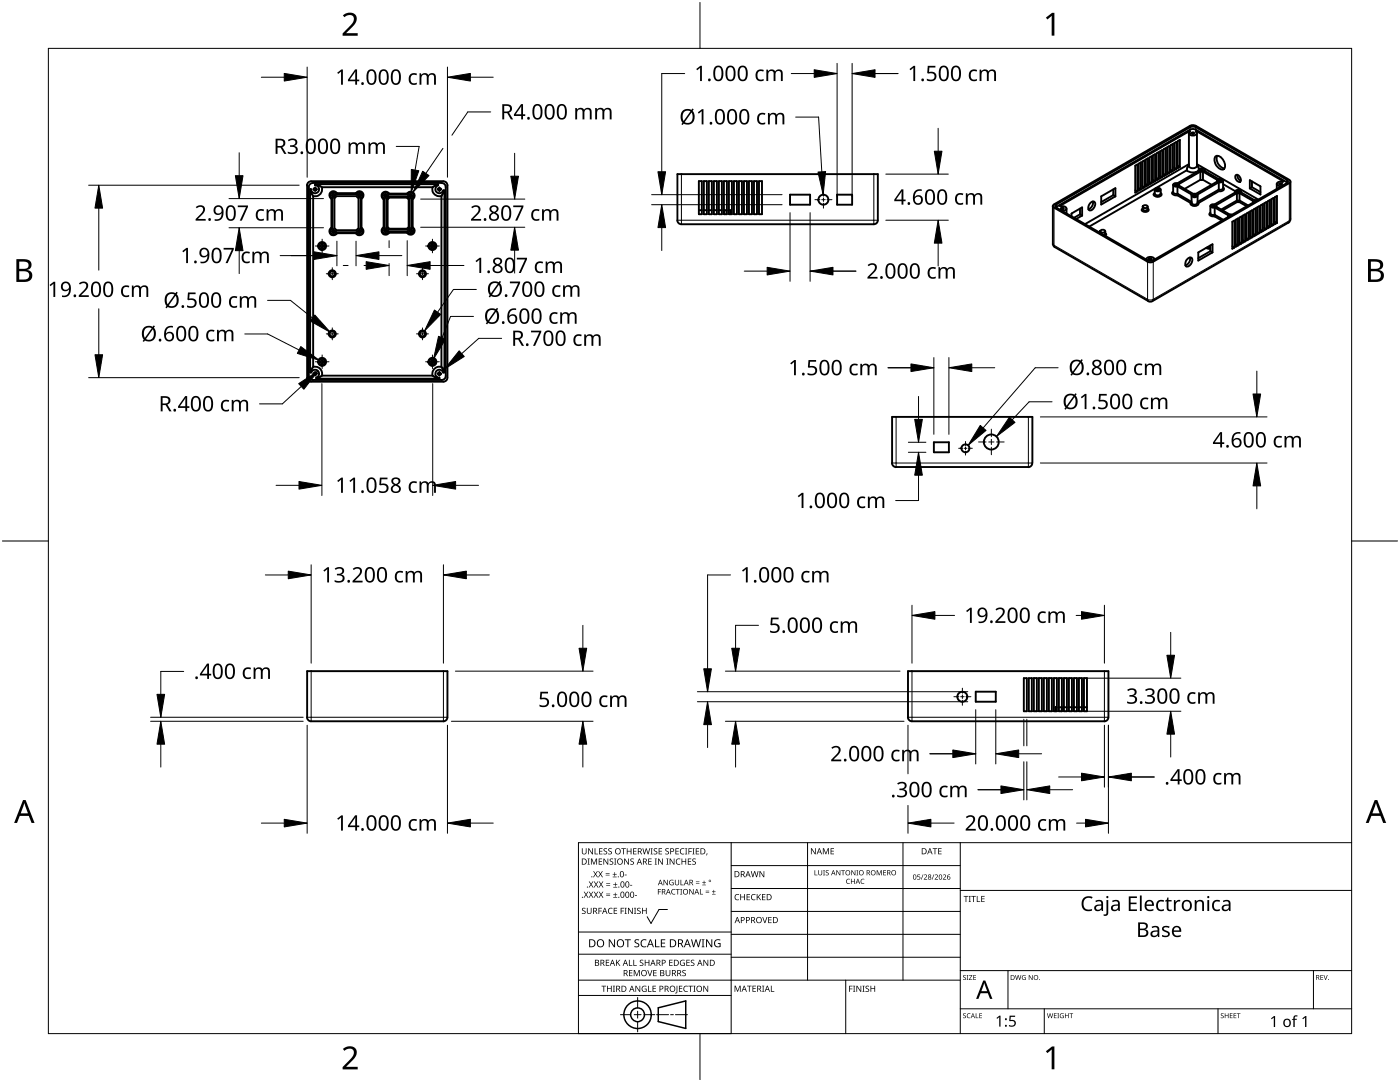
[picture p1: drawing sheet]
<svg xmlns="http://www.w3.org/2000/svg" width="279mm" height="216mm" viewBox="0 0 279 216" stroke-linecap="round" stroke-linejoin="round" font-family="sans-serif">
<g fill="none" stroke="#000" stroke-width=".38">
<path d="M61.3 37v38.4M61.9 36.7l.5-.2h25.7a.74 .74 0 0 1 .8 .8v37.8a.77 .77 0 0 1-.7 .7h-25.8a.78 .78 0 0 1-.8-.8v-37.7zM62 37.8l.1 .6 .4 .7v34.1l-.5 1.1M62.1 36.2a.8 .8 0 0 0-.8 .8M62.1 37.8h-.2v36.5h.2M62.9 37a.8 .8 0 0 1 .8 .8 .8 .8 0 0 1-.9 .8 .8 .8 0 0 1-.7-.8M62.9 36.9l.7 .1 .6 .4h22.2l1-.5M62.9 37v-.2h24.5v.2M64.2 37.4a1.39 1.39 0 0 1-1.7 1.7M66.1 39.6l.2-.1v6.1l-.2-.2zM66.7 39.5v6.1M67.1 38.8a.6 .6 0 0 0-1-.3 .6 .6 0 0 0 .2 1"/>
<path d="M67.1 39.2l-.4 .3M67.2 38.6a.81 .81 0 0 0-1.3-.2 .81 .81 0 0 0 .2 1.3M67.2 38.5h3.9l.1 .2h-4.1zM71 38.6a.81 .81 0 0 1 1.3-.2 .81 .81 0 0 1-.2 1.3M71.2 39.2l.3 .3v6.1M71.2 38.8a.61 .61 0 0 1 1-.3 .61 .61 0 0 1-.3 1M71.2 39.1h-4.1M71.9 39.5v6.1l.2-.2M71.9 39.5l.2 .1v5.8M76.6 39.7l.2-.1v5.9l-.2-.2zM77.2 39.6l.2 .1v5.6l-.2 .2zM77.5 39.2l-.4 .4"/>
<path d="M77.5 38.9a.6 .6 0 0 0-1-.3 .6 .6 0 0 0 .3 1M77.5 39.2h3.9l-.1 .2h-3.6zM77.6 38.7a.81 .81 0 0 0-1.2-.2 .81 .81 0 0 0 .1 1.3M77.6 39.5l-.3 .3M77.7 38.6h3.6l.1 .2h-3.9zM81.2 39.5l.3 .3M81.2 38.7a.81 .81 0 0 1 1.3-.2 .81 .81 0 0 1-.2 1.3M81.4 39.2l.3 .4M81.4 38.9a.61 .61 0 0 1 1-.3 .61 .61 0 0 1-.3 1M81.6 39.7l.2-.1v5.9l-.2-.2zM82.2 39.6l.2 .1v5.6l-.2 .2zM86.3 37.4a1.42 1.42 0 0 0 1.8 1.7"/>
<path d="M87.4 37a.8 .8 0 0 0-.3 1.3 .8 .8 0 0 0 1.3-.3M87.4 36.9h.1M88.1 39.1v34.1l.5 1.1M88.5 38h.2v36.3h-.2M88.5 36.2a.74 .74 0 0 1 .8 .8M88.5 36.2h-26.4M88.6 38l-.5 1.1M88.6 38h.1M89.3 37v38.4M139.5 36.1h.6v6.6h-.6zM140.5 36.1h.6v6.6h-.6zM141.5 36.1h.6v6.6h-.6z"/>
<path d="M142.5 36.1h.6v6.6h-.6zM143.5 36.1h.6v6.6h-.6zM144.5 36.1h.6v6.6h-.6zM145.5 36.1h.6v6.6h-.6zM146.5 36.1h.6v6.6h-.6zM147.5 36.1h.6v6.6h-.6zM148.5 36.1h.6v6.6h-.6zM149.5 36.1h.6v6.6h-.6zM150.5 36.1h.6v6.6h-.6zM151.5 36.1h.6v6.6h-.6zM157.7 38.8h4v2h-4zM167.1 38.8h3v2h-3z"/>
<path d="M219.8 39.2l2.8-1.7v1.7l-2.8 1.6zM222.2 38.9l.4 .3M222.2 37.8v1.1M222.2 38.9l-2.4 1.4M226.6 38l.4 .2M226.6 33.1l.4-.3v5.4l-.4 .2zM227.3 37.5l.4 .3M227.3 32.6l.4-.2v5.4l-.4 .2zM228 37.1l.4 .3M228 32.2l.4-.2v5.4l-.4 .2zM228.7 31.8l.4-.2v5.4l-.4 .2zM228.7 36.7l.4 .3"/>
<path d="M229.4 36.3l.4 .3M229.4 31.4l.4-.2v5.4l-.4 .2zM230.1 35.9l.4 .3M230.1 31l.4-.2v5.4l-.4 .2zM230.4 38.7a.69 .69 0 0 0 1.2 0M230.4 38.5l-.2 .3a.88 .88 0 0 0 .9 .5 .88 .88 0 0 0 .7-.6l-.2-.2M230.4 37.8v.8M230.5 37.6a.69 .69 0 0 1 1.1 .2 .69 .69 0 0 1-1.2 0zM230.6 37.6l-13.2 7.6M230.8 35.5l.4 .3M230.8 30.6l.4-.2v5.4l-.4 .2zM230.8 37.7h.4l.1 .1-.3 .2-.3-.2z"/>
<path d="M231.5 35.1l.4 .2M231.5 30.2l.4-.2v5.3l-.4 .3zM231.6 37.8v.8M232.2 29.8l.4-.3v5.4l-.4 .3zM232.2 34.7l.4 .2M232.9 34.3l.4 .2M232.9 29.4l.4-.3v5.4l-.4 .3zM233.6 33.9l.5 .2M233.6 29l.5-.3v5.4l-.5 .3zM234.1 38.4l.3 .2 .5 .1M234.1 38.2l-.2 .3 .1 .2 .4 .2 .5 .1M234.1 36.9v1.4"/>
<path d="M234.3 33.5l.5 .2M234.3 28.6l.5-.3v5.4l-.5 .3zM234.5 36.8l.4-.1 .1 .2-.5 .1-.1-.1zM234.9 36.6v-.1a.63 .63 0 0 0-.8 .4l.3 .3h.5M235 38.7v-1.5l2.9 1.6M235 38.7l2.8 1.6M235 38.7l-.1 .3 2.7 1.5M235 33.1l.5 .2M235 28.2l.5-.3v5.4l-.5 .2zM235.2 36.7v.3M235.3 36.7l4.3-2.5v1.7l-3.2 1.8M235.3 37l2.8 1.7"/>
<path d="M235.3 36.9v.2M236.8 34a2.04 2.04 0 0 0 2.4 .1M237.2 33.1a.98 .98 0 0 0 1.6 0M237.3 32.9l-.5 1.1-6.1 3.5M237.3 32.9h.1M237.3 26.6v6.5M237.3 32.8l-20.8 11.9M237.4 26.2l-25.9 14.9 .2 .1M237.4 26.2h.1l-.3 .4a.93 .93 0 0 0 1.6 0l-.2-.4h.2M237.4 26.2v.2M237.9 26.5l.3-.1 .1 .2-.3 .2-.3-.2zM238.1 38.7h.5"/>
<path d="M238.2 38.9h.3l.2 .1-.3 .2-.3-.2zM238.8 26.2l17.3 10-.1 .1M238.8 26.2v.2M238.9 32.8l12.2 7M238.9 26.6v6.5M238.9 32.9h.1M238.9 32.9l.4 .9M239 39v1.5a.65 .65 0 0 1-.6 .4 .65 .65 0 0 1-.6-.4v-1.5M239.2 33.9v.2M239.3 34.1l-.1-.1a.63 .63 0 0 1 .6-.4 .63 .63 0 0 1 .6 .4l-.1 .1M239.3 34.1l-4.3 2.5M239.5 35.9h.6"/>
<path d="M239.5 34.2h.6M239.6 33.8h.4l.1 .2-.3 .1-.3-.1zM240.1 34.2v1.7l1.7 1M240.1 34.2l2.9 1.7M240.4 34.1l2.8 1.6M240.4 33.9v.2M242.7 31.2a1.55 1.55 0 0 1 1.7 1.3 .92 .92 0 0 1-.5 1.3 1.85 1.85 0 0 1-1.2-2.6zM242.9 36.1v.1M242.9 31.1a2 2 0 0 0 1.4 2.5M243 35.9v.3M243 36.2l-4.3 2.5M243.2 35.8h.6l.3 .3-.3 .3h-.6"/>
<path d="M243.2 37.8v-1.4l-4.3 2.5a.55 .55 0 0 1-.5 .5 .55 .55 0 0 1-.6-.5M243.2 37.8l-4.2 2.5M243.2 37.8l.1 .3M243.3 35.9h.3l.2 .2-.3 .1-.3-.1zM243.3 38.1l-4.1 2.4-.2-.1M244.1 37.5l-.3 .3h-.6M244.1 37.4l.2 .3a.83 .83 0 0 1-1 .4M244.1 36.1v1.4M244.1 36.7l2.4 1.4M246.5 38.2v.2M246.5 38.4a.58 .58 0 0 1 .6-.6 .58 .58 0 0 1 .6 .5l-.1 .1M246.6 38.4l-4.2 2.4"/>
<path d="M246.7 34.9a.91 .91 0 0 1 .8 1.4 .91 .91 0 0 1-.8-1.4zM246.8 38.6h.6M246.9 38.1l.5 .1-.3 .2-.3-.2zM246.9 34.9l.2 .7 .5 .5M247.7 38.4l2.7 1.6M247.7 38.2v.2M249.4 36l2.2 1.2v1.6l-2.2-1.2zM249.9 37.3l1.7 1M249.9 37.3l-.5 .3M249.9 36.2v1.1M250.4 40h.5M253.7 39.8l.4-.3v5.4l-.4 .2z"/>
<path d="M254.4 39.3l.4-.2v5.4l-.4 .2zM254.8 36.7v1M255.4 36.6h.4l.1 .1-.3 .2-.2-.1zM255.9 36.3l-.3-.1a.58 .58 0 0 0-.7 .7l.8 .3M256.8 35.9l.2 .3-.2 .4M256.8 36.4l.1 .1M256.8 35.9l-18.2-10.5-.7-.1-27.1 15.5M256.8 36.4l-18.3-10.6h-.6l-27.1 15.5M256.8 36.5l-26.6 15.4M257.3 35.9l.2 .3-.2 .4M257.3 35.9l-18.7-10.8-.7-.1-27.5 15.8M257.3 36.5l-27.1 15.7"/>
<path d="M257.5 36.2v7.5M66.1 45.5a.8 .8 0 0 0-.1 1.2 .8 .8 0 0 0 1.2-.1M66.3 45.6a.59 .59 0 0 0-.2 1 .59 .59 0 0 0 1-.2M66.7 45.6l.4 .4 4.1-.1M67.1 46.3l.1 .2h3.9M67.1 46.3h4.1l-.1 .2M71.5 45.6l-.3 .4M71.9 45.6a.6 .6 0 0 1 .3 1 .6 .6 0 0 1-1-.2M72.1 45.5a.8 .8 0 0 1 .2 1.2 .8 .8 0 0 1-1.3-.1M76.5 45.4a.79 .79 0 0 0-.1 1.2 .79 .79 0 0 0 1.2-.2M76.8 45.5a.59 .59 0 0 0-.3 1 .59 .59 0 0 0 1-.2M77.1 45.5l.4 .3"/>
<path d="M77.3 45.4l.3 .3M77.5 45.8l.2-.2h3.6l.1 .2M77.5 46.2l.2 .2M77.5 46.2h3.9M77.5 45.8h3.9M81.4 46.2l-.1 .2h-3.6M81.5 45.4l-.3 .3M81.7 45.5l-.3 .3M82.1 45.5a.6 .6 0 0 1 .3 1 .6 .6 0 0 1-1-.2M82.3 45.4a.79 .79 0 0 1 .2 1.2 .79 .79 0 0 1-1.3-.2M135.2 44a.83 .83 0 0 0 .8 .7M140.1 41.9h-.6"/>
<path d="M141.1 41.9h-.6M142.1 41.9h-.6M143.1 41.9h-.6M144.1 41.9h-.6M144.5 41.9h.6M144.6 41.9v.8M145.5 41.9h.3v.8M175.2 44a.78 .78 0 0 1-.8 .7h-38.4M175.2 43.9v-9.2h-40v9.2M210.1 48.6l.4 .7 18.7 10.8M210.1 41.1v7.5M210.4 40.8l-.3 .3 .3 .3"/>
<path d="M210.4 41.4l18.6 10.8M210.8 41.3l-.1 .1M210.8 40.8l-.2 .3 .2 .3M210.8 41.4l18.2 10.5M211.7 41.2l.3-.1a.56 .56 0 0 1 .8 .7l-.4 .2-.5 .1M211.8 41.5h.5v.1l-.3 .2-.2-.2zM212.9 41.6v1M215.5 41.6v1.2M215.5 42.8l-1.2 .7M215.5 42.8l.5 .2M216 43l-1.2 .7M216 43v-1.6l-2.2 1.2v.6"/>
<path d="M217.6 40.5l.5-.3 .3 .1a1.12 1.12 0 0 1-1 1.7 1.01 1.01 0 0 1 .2-1.5zM218.1 40.2a1.45 1.45 0 0 1-.9 1.6M219.6 46.1v.4M219.6 46l.2-.1a.52 .52 0 0 1 .8 .2 .58 .58 0 0 1-1.1 0zM220.6 46.7l-.3 .2M220.6 46.5l.2 .3-.2 .3M220.6 46.1v.5M228 41.6l-.2 .3a.77 .77 0 0 0 .8 .4 .77 .77 0 0 0 .6-.5l-.2-.2M228 41.7a.55 .55 0 0 0 1 0M228.1 41.2v.5M228.1 41.1l.2-.1a.49 .49 0 0 1 .7 .2 .55 .55 0 0 1-1 0zM228.8 51.8a.86 .86 0 0 1 .8-.6 .86 .86 0 0 1 .8 .6h-.1"/>
<path d="M228.8 51.7v.1M229 51.9l.6 .2 .5-.2M229 52.2l.6 .2 .5-.2M229.1 41.2v.5M229.4 51.6h.4l.1 .1-.3 .2-.3-.2zM230.4 51.7v.1M237 51.7l.5-.3h.2a1.16 1.16 0 0 1-1 1.8 1.11 1.11 0 0 1 .3-1.5zM237.5 51.4a1.42 1.42 0 0 1-.9 1.6M237.6 40.5a.82 .82 0 0 0 .8 .6 .82 .82 0 0 0 .8-.5l-.1-.1M237.8 40.4l-.2 .1M239.1 50.4l2.9-1.7v1.7l-2.9 1.6zM240.7 49.5l.8 .1"/>
<path d="M241 49.3h.5M241.6 49v1.1M241.6 50.1l.4 .3M241.6 50.1l-2.5 1.4M241.6 42.4l-.3 .4 .1 .1 .4 .2 .6 .1M241.6 42.6l.3 .3h.5M241.6 41.1v1.5M242 41h.4v.1l-.3 .2-.2-.2zM242.4 43.2l1.5 .8M242.4 40.8h-.1a.62 .62 0 0 0-.7 .3l.3 .3h.5M242.4 42.9v-1.5l2.8 1.6M242.4 42.9v.3"/>
<path d="M242.4 42.9l1.7 1M242.8 41.1v.2M245.1 43.1v.2M245.2 43v.3M245.4 42.8h.5M245.7 43l-.3 .1M245.9 44.2l.5-.2v5.4l-.5 .2zM245.9 49.1l.5 .3M246.6 48.7l.5 .3M246.6 43.8l.5-.2v5.4l-.5 .2zM246.8 40h.6M246.9 40v-1.5l-4.2 2.4v.3l2.7 1.6"/>
<path d="M246.9 40v.3l-2.9 1.7M246.9 40l-3.2 1.8M246.9 40.3h.4M247.3 43.4l.5-.2v5.4l-.5 .2zM247.3 48.3l.5 .3M247.4 40l-.1 .3 1.5 .9M247.4 40l1.7 1M247.4 40v-1.5l2.7 1.6M248.1 43l.4-.2v5.4l-.4 .2zM248.1 47.9l.4 .3M248.8 47.5l.4 .3M248.8 42.6l.4-.2v5.4l-.4 .2z"/>
<path d="M249.5 47.1l.4 .2M249.5 42.2l.4-.2v5.3l-.4 .3zM250 40.3v.1M250.1 40.1v.3M250.2 41.8l.4-.3v5.4l-.4 .3zM250.2 46.7l.4 .2M250.6 40.1l-.3 .2M250.9 46.3l.4 .2M250.9 41.4l.4-.3v5.4l-.4 .3zM251.6 41l.4-.3v5.4l-.4 .3zM251.6 45.9l.4 .2M252.3 40.6l.4-.3v5.4l-.4 .3z"/>
<path d="M252.3 45.5l.4 .2M253 40.2l.4-.3v5.4l-.4 .2zM253 45.1l.4 .2M253.7 44.7l.4 .2M254.4 44.2l.4 .3M257.1 44.4l-27.1 15.7M257.5 43.7l-.4 .8M61.3 75.4a.86 .86 0 0 0 .8 .8M62 74.3h.1M62.1 74.3a.81 .81 0 0 1 1.4-.3 .81 .81 0 0 1-.4 1.4M62.5 73.2a1.38 1.38 0 0 1 1.7 1.8M63.1 75.3v.3h24.6v-.2"/>
<path d="M63.2 75.4l1-.4h22.2l.6 .3 .7 .2M63.2 75.4h-.1M88.1 73.2a1.42 1.42 0 0 0-1.8 1.8M88.4 74.3a.8 .8 0 0 0-1.4-.2 .8 .8 0 0 0 .7 1.3M88.5 76.2h-26.4M88.6 74.3h.1M89.3 75.4a.77 .77 0 0 1-.8 .8M229.2 60.1h.8M186.4 88.2h3v2h-3zM206 92.4a.78 .78 0 0 1-.8 .8M206 92.4v-9.2h-28v9.2a.88 .88 0 0 0 .8 .8h26.4M194.7 138h4v2h-4z"/>
<path d="M204.3 135.3h.6v6.6h-.6zM205.3 135.3h.6v6.6h-.6zM206.3 135.3h.6v6.6h-.6zM207.3 135.3h.6v6.6h-.6zM208.3 135.3h.6v6.6h-.6zM209.3 135.3h.6v6.6h-.6zM210.3 135.3h.6v6.6h-.6zM211.3 135.3h.6v6.6h-.6zM212.3 135.3h.6v6.6h-.6zM213.3 135.3h.6v6.6h-.6zM214.3 135.3h.6v6.6h-.6zM215.3 135.3h.6v6.6h-.6z"/>
<path d="M216.3 135.3h.6v6.6h-.6zM61.3 143.1a.88 .88 0 0 0 .8 .8M88.5 143.9h-26.4M89.3 143.1a.8 .8 0 0 1-.8 .8M89.3 143.1v-9.2h-28v9.2M210.7 141.1v.8M210.9 141.1h-.3v.8M211.3 141.1h.6M211.9 141.1v.8M212.9 141.1h-.6M213.9 141.1h-.6M214.9 141.1h-.6"/>
<path d="M215.9 141.1h-.6M216.9 141.1h-.6M221.2 143.1a.8 .8 0 0 1-.8 .8M221.2 143.1v-9.2h-40v9.2a.85 .85 0 0 0 .8 .8h38.4"/>
<circle cx="62.9" cy="37.8" r=".28"/>
<circle cx="66.5" cy="38.9" r=".28"/>
<circle cx="71.7" cy="38.9" r=".29"/>
<circle cx="76.9" cy="39" r=".28"/>
<circle cx="81.9" cy="39" r=".28"/>
<circle cx="87.7" cy="37.8" r=".28"/>
<circle cx="164.3" cy="39.8" r="1"/>
<circle cx="64.3" cy="49.1" r=".59"/>
<circle cx="64.3" cy="49.1" r=".81"/>
<circle cx="64.3" cy="49.1" r=".29"/>
<circle cx="66.3" cy="54.6" r=".71"/>
<circle cx="66.3" cy="54.6" r=".5"/>
<circle cx="66.5" cy="46.1" r=".28"/>
<circle cx="71.7" cy="46.1" r=".28"/>
<circle cx="76.9" cy="46" r=".28"/>
<circle cx="81.9" cy="46" r=".28"/>
<circle cx="84.3" cy="54.6" r=".5"/>
<circle cx="84.3" cy="54.6" r=".7"/>
<circle cx="86.3" cy="49.1" r=".59"/>
<circle cx="86.3" cy="49.1" r=".81"/>
<circle cx="86.3" cy="49.1" r=".29"/>
<circle cx="62.9" cy="74.6" r=".29"/>
<circle cx="64.3" cy="72.2" r=".59"/>
<circle cx="64.3" cy="72.2" r=".81"/>
<circle cx="64.3" cy="72.2" r=".29"/>
<circle cx="66.3" cy="66.6" r=".72"/>
<circle cx="66.3" cy="66.6" r=".5"/>
<circle cx="84.3" cy="66.6" r=".5"/>
<circle cx="84.3" cy="66.6" r=".7"/>
<circle cx="86.3" cy="72.2" r=".59"/>
<circle cx="86.3" cy="72.2" r=".81"/>
<circle cx="86.3" cy="72.2" r=".29"/>
<circle cx="87.7" cy="74.6" r=".29"/>
<circle cx="192.7" cy="89.4" r=".81"/>
<circle cx="197.8" cy="88.2" r="1.5"/>
<circle cx="192" cy="139" r="1"/>
</g>
<g fill="none" stroke="#000" stroke-width=".2">
<path d="M136 34.7v10M174.4 34.7v10M237.5 25.4v.5M238.6 25.4v.5M256.8 35.9v.5M257.3 36.5v7.5M135.2 43.9h40M210.1 48.6l.4 .7M210.4 41.4v7.5l18.6 10.8v-7.5M210.8 40.8v.5M257.3 44.1l-.2 .4M257.3 44l-27.1 15.7v-7.5"/>
<path d="M257.5 43.7l-.2 .4M229.2 60.1l-.2-.4 .6 .2 .5-.2-.1 .4M178 92.4h28M178.8 83.2v10M205.2 83.2v10M62.1 133.9v10M88.5 133.9v10M182 133.9v10M220.4 133.9v10M61.3 143.1h28M181.2 143.1h40"/>
</g>
<path d="M9.7 9.7h260v196.5h-260z" fill="none" stroke="#000" stroke-width=".2"/>
<path d="M139.7 .5v9.2M.5 108h9.2M269.7 108h9.2M139.7 206.2v9.2" fill="none" stroke="#000" stroke-width=".2"/>
<g fill="#000">
<path d="M68.4 3.1a1.64 1.64 0 0 1 2.8 .4 2.52 2.52 0 0 1-1.2 2.2l-.9 .9h2.3v.5h-3v-.4l1.2-1.2a1.95 1.95 0 0 0 .9-2.2 1.23 1.23 0 0 0-1.8 .1zM208.7 3.5l1.3-.9h.4v4.5h-.5v-4l-.9 .8zM68.4 209.3a1.64 1.64 0 0 1 2.8 .4 2.52 2.52 0 0 1-1.2 2.2l-.9 1h2.3v.5h-3v-.5l1.2-1.2a1.95 1.95 0 0 0 .9-2.1 1.23 1.23 0 0 0-1.8 .1zM208.7 209.8l1.3-1h.4v4.6h-.5v-4l-.9 .7z"/>
<path d="M3.3 51.7h1.3a1.28 1.28 0 0 1 1.7 1.3 1.04 1.04 0 0 1-.9 .9 1.23 1.23 0 0 1 1 1.5 1.23 1.23 0 0 1-1.5 .9h-1.6zM3.8 54.1v1.7h1a.86 .86 0 0 0 1-.9 .86 .86 0 0 0-1.1-.8zM3.8 52.2v1.4h.9a.78 .78 0 0 0 1-.7 .78 .78 0 0 0-1.1-.7z"/>
<path d="M273 51.7h1.3a1.28 1.28 0 0 1 1.7 1.3 1.04 1.04 0 0 1-.8 .9 1.23 1.23 0 0 1 1 1.5 1.23 1.23 0 0 1-1.6 .9h-1.6zM273.6 54.1v1.7h.9a.86 .86 0 0 0 1.1-.9 .86 .86 0 0 0-1.1-.8zM273.6 52.2v1.4h.8a.78 .78 0 0 0 1-.7 .78 .78 0 0 0-1.1-.7z"/>
<path d="M4.6 159.6h.5l1.8 4.6h-.6l-.6-1.4h-1.8l-.5 1.4h-.6zM4.8 160.2l-.7 2.1h1.5z"/>
<path d="M274.3 159.6h.6l1.7 4.6h-.6l-.5-1.4h-1.8l-.6 1.4h-.5zM274.6 160.2l-.7 2.1h1.4z"/>
</g>
<g fill="none" stroke="#000" stroke-width=".2">
<path d="M145.9 168.1v38.1h-30.5v-38.1h154.3M145.9 172.7h45.7M145.9 177.3h45.7M161.2 168.1v27.5M180.2 168.1v27.5M191.6 168.1v38.1M191.6 177.7h78.1M115.4 198.6h30.5M115.4 195.6h76.2M115.4 190.4h30.5M115.4 186h30.5M127.3 199v2.1"/>
<path d="M133.2 181.5h-1.7l-1.6 2.8-.7-1.4M145.9 181.9h45.7M145.9 186.4h45.7M145.9 191h45.7M168.8 195.6v10.6M191.6 193.7h78.1M201.2 193.7v7.6M262.1 193.7v7.6M123.8 202.5h2.1M126.6 202.5h1.3M127.3 201.8v1.4M127.3 203.8v2.1"/>
<path d="M128.6 202.5h2.1M131 202.5h2.4M133.8 202.5h.6M134.8 202.5h2.4M191.6 201.3h78.1M208.4 201.3v4.9M243.1 201.3v4.9"/>
</g>
<g fill="#000">
<path d="M116.1 169.3h.2v.8a.32 .32 0 0 0 .3 .3 .32 .32 0 0 0 .3-.3v-.8h.2v.8a.47 .47 0 0 1-.5 .4 .47 .47 0 0 1-.5-.5zM116.5 177.9h.2l.3 .5 .3-.5h.1l-.4 .6 .4 .6h-.1l-.3-.5-.4 .5h-.1l.4-.6zM117.3 171.3h.4l-.1 .1v1l.1 .1h-.4l.1-.1v-1zM117.4 169.3h.2l.6 1v-1h.1v1.2h-.1l-.7-1v1h-.1zM117.5 177.9h.2l.3 .5 .3-.5h.1l-.4 .6 .4 .6h-.1l-.4-.5-.3 .5h-.1l.4-.6zM117.5 175.9h.2l.3 .5 .3-.5h.1l-.4 .6 .5 .6h-.2l-.3-.5-.4 .5h-.1l.4-.6zM117.9 171.3h.3l.3 1 .4-1h.3v1.2h-.2v-1l-.4 1h-.1l-.4-1v1h-.2zM118.7 169.3h.1v1h.6v.2h-.7zM118.4 173.8h.1l.3 .5 .3-.5h.2l-.4 .6 .4 .7h-.1l-.4-.6-.3 .6h-.1l.4-.7zM118.5 177.9h.2l.2 .5 .3-.5h.2l-.4 .6 .4 .6h-.1l-.4-.5-.3 .5h-.1l.4-.6zM118.5 175.9h.2l.3 .5 .3-.5h.1l-.4 .6 .4 .6h-.1l-.3-.5-.4 .5h-.1l.4-.6zM119.5 171.3h.7v.1h-.6v.4h.5v.2h-.5v.4h.6v.1h-.7z"/>
<path d="M119.6 169.3h.6v.1h-.5v.4h.5v.1h-.5v.4h.5v.2h-.6zM119.4 173.8h.1l.3 .5 .3-.5h.2l-.4 .6 .4 .7h-.1l-.4-.6-.3 .6h-.2l.5-.7zM119.5 177.9h.1l.3 .5 .3-.5h.2l-.4 .6 .4 .6h-.1l-.4-.5-.3 .5h-.1l.4-.6zM119.5 175.9h.2l.3 .5 .3-.5h.1l-.4 .6 .4 .6h-.1l-.4-.5-.3 .5h-.1l.4-.6zM120.9 174.6h.8v.1h-.8zM120.9 174.2h.8v.1h-.8zM121 178.7h.8v.1h-.8zM121 178.3h.8v.1h-.8zM121 176.6h.8v.1h-.8zM121 176.3h.8v.1h-.8zM120.5 169.4l.4-.1h.3l-.1 .1a.25 .25 0 0 0-.4-.1 .25 .25 0 0 0 0 .4l.4 .3 .1 .2-.3 .3-.5-.1v-.1h.2a.27 .27 0 0 0 .4-.1 .27 .27 0 0 0-.3-.3l-.2-.2zM120.4 171.3h.2l.7 1-.1-1h.2v1.2h-.2l-.6-1v1h-.2z"/>
<path d="M121.4 169.4l.5-.1h.2v.1a.25 .25 0 0 0-.4-.1 .25 .25 0 0 0 0 .4l.4 .3v.2l-.2 .3-.5-.1v-.1h.1a.27 .27 0 0 0 .5-.1 .27 .27 0 0 0-.4-.3l-.2-.2zM122.3 174.9h.8v.2h-.8zM122.4 179h.8v.1h-.8zM122.4 177h.8v.1h-.8zM121.7 171.4l.4-.1 .3 .1-.1 .1a.25 .25 0 0 0-.4-.1 .25 .25 0 0 0 0 .4 .42 .42 0 0 1 .5 .5 .42 .42 0 0 1-.7 .2l-.1-.2 .2 .1a.27 .27 0 0 0 .5-.2 .27 .27 0 0 0-.4-.3l-.2-.2zM122.6 174h.1v.4h.4v.1h-.4v.4h-.1v-.4h-.3v-.1h.3zM122.7 178.1h.1v.4h.4v.1h-.4v.3h-.1v-.3h-.3v-.1h.3zM122.7 176.1h.2v.3h.3v.2h-.3v.3h-.2v-.3h-.3v-.2h.3zM122.6 171.3h.4l-.1 .1v1l.1 .1h-.4l.1-.1v-1zM124 169.3h.9v.1h-.4v1.1h-.1v-1.1h-.4zM124.7 174.5h.4v.2h-.4zM124.6 171.3h.1l.7 1v-1h.1v1.2h-.2l-.6-1v1h-.1z"/>
<path d="M125.7 176.6h.5v.1h-.5zM125.1 169.3h.1v.5h.7v-.5h.1v1.2h-.1v-.6h-.7v.6h-.1zM125.8 171.4l.5-.1 .2 .1v.1a.25 .25 0 0 0-.4-.1 .25 .25 0 0 0 0 .4 .42 .42 0 0 1 .4 .5 .42 .42 0 0 1-.7 .2v-.2l.1 .1a.27 .27 0 0 0 .5-.2 .27 .27 0 0 0-.4-.3l-.2-.2zM126.7 178.6h.4v.2h-.4zM126.4 169.3h.6v.1h-.5v.4h.5v.1h-.5v.4h.5v.2h-.6zM128.2 169.3h.2l.2 1 .3-1h.2l.2 1 .3-1h.1l-.3 1.2h-.1l-.3-1.1-.3 1.1h-.2zM129.4 171.3h.7v.1h-.6v.4h.5v.2h-.5v.4h.6v.1h-.7zM129.8 169.3h.5l-.2 .1v1l.2 .1h-.5l.2-.1v-1zM130.7 171.3h.4l-.1 .1v1l.1 .1h-.4l.1-.1v-1zM130.5 169.4l.4-.1h.3l-.1 .1a.25 .25 0 0 0-.4-.1 .25 .25 0 0 0 0 .4l.4 .3 .1 .2-.2 .3-.6-.1v-.1h.2a.27 .27 0 0 0 .4-.1 .27 .27 0 0 0-.3-.3l-.2-.2zM131.3 177.4h.6v.1h-.5v.4h.5v.1h-.5v.5h-.1zM131.4 169.3h.7v.1h-.5v.4h.5v.1h-.5v.4h.5v.2h-.7z"/>
<path d="M131.3 171.3h.2l.7 1v-1h.1v1.2h-.2l-.6-1v1h-.2zM132.4 175.6h.2l.6 .9v-.9h.1v1h-.2l-.6-.9v.9h-.1zM133 171.3h.4l-.1 .1v1l.1 .1h-.4l.1-.1v-1zM132.8 169.4l.4-.1h.3l-.1 .1a.25 .25 0 0 0-.3-.1 .25 .25 0 0 0 0 .4l.4 .3v.2l-.2 .3-.5-.1v-.1h.1a.27 .27 0 0 0 .5-.1 .27 .27 0 0 0-.4-.3l-.2-.2zM133.7 175.7l.5-.2 .2 .1v.1a.45 .45 0 0 0-.7 .4 .45 .45 0 0 0 .6 .4v-.3h-.2v-.1h.3v.5a.6 .6 0 0 1-.8-.1 .6 .6 0 0 1 .1-.8zM134.1 177.5l.4-.1h.3l-.1 .2a.44 .44 0 0 0-.6 .4 .44 .44 0 0 0 .6 .3 .52 .52 0 0 1-.7 0 .52 .52 0 0 1 .1-.8zM133.6 171.3h.2l.7 1v-1h.1v1.2h-.2l-.6-1v1h-.2zM134.9 177.4h.8v.1h-.4v1h-.1v-1h-.3zM135 171.5l.5-.2 .3 .1-.1 .1a.49 .49 0 0 0-.7 .4 .49 .49 0 0 0 .7 .5 .52 .52 0 0 1-.6 0 .52 .52 0 0 1-.2-.6zM134.8 169.3h.7v.1h-.6v.4h.5v.1h-.5v.4h.6v.2h-.7zM134.7 175.6h.1v.7a.28 .28 0 0 0 .3 .2 .28 .28 0 0 0 .3-.2v-.7h.1v.7a.42 .42 0 0 1-.4 .4 .42 .42 0 0 1-.4-.4zM135.8 175.6h.2v.9h.4v.1h-.6z"/>
<path d="M135.8 177.4h.3l-.1 .1v.9l.1 .1h-.3l.1-.1v-.9zM135.8 169.4l.4-.1h.4l-.1 .1h-.2a.49 .49 0 0 0-.4 .6 .49 .49 0 0 0 .7 .3 .52 .52 0 0 1-.7 .1 .52 .52 0 0 1-.2-.6zM136 171.3h.2v.5h.6v-.5h.1v1.2h-.1v-.5h-.6v.5h-.2zM136.7 169.3h.5l-.2 .1v1l.2 .1h-.5l.2-.1v-1zM137.4 169.3h.7v.1h-.6v.4h.5v.2h-.5v.5h-.1zM137.3 171.3h.7v.1h-.6v.4h.5v.2h-.5v.4h.6v.1h-.7zM137.6 177.4h.1l.6 .9v-.9h.1v1.1h-.1l-.6-.9v.9h-.1zM138.2 169.3h.4l-.1 .1v1l.1 .1h-.4l.1-.1v-1zM138.9 176.2h.7v.1h-.7zM138.9 175.9h.7v.1h-.7zM138.2 171.4l.4-.1 .3 .1-.1 .1a.25 .25 0 0 0-.4-.1 .25 .25 0 0 0 0 .4 .42 .42 0 0 1 .5 .5 .42 .42 0 0 1-.7 .2l-.1-.2 .2 .1a.27 .27 0 0 0 .5-.2 .27 .27 0 0 0-.4-.3l-.2-.2zM138.9 169.3h.6v.1h-.5v.4h.5v.1h-.5v.4h.5v.2h-.6z"/>
<path d="M139.7 177.4h.1v1h.5v.1h-.6zM140.1 176.5h.8v.1h-.8zM140.5 175.7h.1v.3h.3v.2h-.3v.3h-.1v-.3h-.4v-.2h.4zM140.8 178h.7v.2h-.7zM140.8 177.7h.7v.1h-.7zM141 170.3h.2l-.3 .4zM142.1 178.4h.7v.1h-.7zM142.4 177.6h.1v.3h.3v.1h-.3v.3h-.1v-.3h-.3v-.1h.3zM146.8 178.6l.4-.2 .3 .1v.1a.49 .49 0 0 0-.7 .4 .49 .49 0 0 0 .7 .5 .52 .52 0 0 1-.7 0 .52 .52 0 0 1-.2-.6zM147.7 178.4h.2v.5h.6v-.5h.2v1.2h-.2v-.5h-.6v.5h-.2zM149 178.4h.7v.1h-.5v.4h.4v.2h-.4v.4h.5v.1h-.7zM150 178.6l.5-.2 .3 .1-.1 .1a.49 .49 0 0 0-.7 .4 .49 .49 0 0 0 .8 .5 .52 .52 0 0 1-.7 0 .52 .52 0 0 1-.2-.6z"/>
<path d="M149.8 173.8h.2l.3 1.1 .2-1.1h.2l.3 1.1 .2-1.1h.2l-.3 1.2h-.2l-.3-1-.3 1h-.1zM151 178.4h.2v.6l.5-.6h.2l-.5 .5 .5 .7h-.2l-.4-.6-.1 .6h-.2zM151.6 173.8h.1l.7 1v-1h.1v1.2h-.1l-.7-1v1h-.1zM152.1 178.4h.7v.1h-.6v.4h.5v.2h-.5v.4h.6v.1h-.7zM162.6 173.6h.1v.9h.4v.2h-.5zM161.8 169.3h.2l.7 1v-1h.1v1.2h-.2l-.6-1v1h-.2zM163.3 173.6h.1v.7a.26 .26 0 0 0 .3 .3 .26 .26 0 0 0 .3-.3v-.7h.1v.7a.39 .39 0 0 1-.4 .4 .39 .39 0 0 1-.4-.4zM164.3 173.6h.3l-.1 .1v.9l.1 .1h-.3l.1-.1v-.9zM164.2 169.3h.2l.4 .9 .4-.9h.2v1.2h-.1v-1.1l-.4 1.1h-.1l-.4-1.1v1.1h-.2zM164.8 173.7l.4-.1 .2 .1v.1a.24 .24 0 0 0-.4-.1 .24 .24 0 0 0-.1 .3 .24 .24 0 0 0 .3 .1l.2 .2v.3l-.4 .1-.2-.1v-.1a.26 .26 0 0 0 .4 .1 .26 .26 0 0 0 .1-.4 .26 .26 0 0 0-.4-.1zM165.8 169.3h.6v.1h-.5v.4h.5v.1h-.5v.4h.5v.2h-.6zM166.9 173.6h.2l.5 .9v-.9h.1v1.1h-.1l-.6-.9v.9h-.1z"/>
<path d="M167.9 173.6h.7v.2h-.3v.9h-.1v-.9h-.3zM169 175.5l.4-.2 .2 .1v.1a.41 .41 0 0 0-.6 .4 .41 .41 0 0 0 .6 .3 .48 .48 0 0 1-.7 0 .48 .48 0 0 1 .1-.7zM169.8 175.4h.2v.4h.5v-.4h.1v1h-.1v-.5h-.5v.5h-.2zM169.9 173.6h.1l.6 .9v-.9h.1v1.1h-.1l-.6-.9v.9h-.1zM170.9 173.6h.4l-.1 .1v.9l.1 .1h-.4l.1-.1v-.9zM171.9 175.5l.4-.2 .2 .1v.1a.41 .41 0 0 0-.6 .4 .41 .41 0 0 0 .6 .3 .48 .48 0 0 1-.7 0 .48 .48 0 0 1 .1-.7zM175 173.6h.2l.3 .9 .3-.9h.2v1.1h-.1v-.9l-.5 .9-.3-.9v.9h-.1zM176.3 173.6h.5v.2h-.4v.3h.4v.1h-.4v.3h.4v.2h-.5zM183.1 174.5h.5v.1h-.4v.3a.34 .34 0 0 1 .4 .2 .34 .34 0 0 1-.1 .4 .34 .34 0 0 1-.5-.1 .27 .27 0 0 0 .4 .1 .27 .27 0 0 0 .1-.4 .27 .27 0 0 0-.4-.1zM184.2 174.5h.1l-.4 1h-.1zM184.4 174.6a.37 .37 0 0 1 .6 0 .37 .37 0 0 1-.3 .6l-.2 .2h.5v.1h-.6l.2-.4a.27 .27 0 0 0 .3-.3 .27 .27 0 0 0-.4-.2zM186.3 174.5h.2l-.4 1h-.2z"/>
<path d="M186.1 169.3h.9v.1h-.3v1.1h-.2v-1.1h-.4zM186.5 174.6a.37 .37 0 0 1 .6 0 .37 .37 0 0 1-.2 .6l-.2 .2h.5v.1h-.7l.3-.4a.27 .27 0 0 0 .3-.3 .27 .27 0 0 0-.4-.2zM187.2 169.3h.7v.1h-.5v.4h.5v.1h-.5v.4h.5v.2h-.7zM188.2 174.6a.37 .37 0 0 1 .6 0 .37 .37 0 0 1-.3 .6l-.2 .2h.5v.1h-.6l.2-.4a.27 .27 0 0 0 .3-.3 .27 .27 0 0 0-.4-.2zM192.3 178.8h.9v.1h-.3v1.1h-.2v-1.1h-.4zM193.3 178.8h.5l-.2 .1v1l.2 .1h-.5l.2-.1v-1zM193.8 178.8h1v.1h-.4v1.1h-.2v-1.1h-.4zM194.9 178.8h.2v1.1h.5v.1h-.7zM195.8 178.8h.7v.1h-.5v.4h.5v.1h-.5v.5h.5v.1h-.7zM216.2 179.2a1.63 1.63 0 0 1 1.9-.2l-.2 .3a1.14 1.14 0 0 0-1.4 .1 1.14 1.14 0 0 0-.2 1.4 1.11 1.11 0 0 0 1.6 .6v.3a1.5 1.5 0 0 1-1.8-.3 1.5 1.5 0 0 1-.1-1.9zM234.3 179.6h.3v.4l.4-.4h.6l-.1 .3h-.5l-.3 .3-.1 1.6h-.3zM116.2 181.3l.4-.2 .3 .1-.1 .1a.25 .25 0 0 0-.4-.1 .25 .25 0 0 0 0 .4l.4 .2 .1 .3-.3 .3-.5-.1v-.1h.2a.27 .27 0 0 0 .4-.1 .27 .27 0 0 0-.3-.3l-.2-.2z"/>
<path d="M117.1 181.1h.2v.8a.32 .32 0 0 0 .3 .3 .32 .32 0 0 0 .3-.3v-.8h.2v.8a.47 .47 0 0 1-.5 .5 .47 .47 0 0 1-.5-.5zM119.4 181.1h.7v.2h-.5v.4h.5v.1h-.5v.6h-.2zM120 196.7h1v.1h-.4v1.1h-.2v-1.1h-.4zM120.9 191.5h.7v.1h-.5v.4h.4v.2h-.4v.4h.5v.1h-.7zM121.5 181.3l.4-.2 .4 .1-.1 .1a.49 .49 0 0 0-.7 .5 .49 .49 0 0 0 .7 .4 .52 .52 0 0 1-.6 .1 .52 .52 0 0 1-.3-.6zM121.1 196.7h.2v.5h.6v-.5h.2v1.2h-.2v-.6h-.6v.6h-.2zM121.5 187.4h.2l.9 1.3v-1.3h.1v1.6h-.2l-.8-1.3v1.3h-.2zM122.3 196.7h.4l-.1 .1v1l.1 .1h-.4l.2-.1v-1zM122.5 181.1h.7v.2h-.6v.4h.5v.1h-.5v.4h.6v.2h-.7zM122.9 191.5h.2v.6l.5-.6h.2l-.5 .5 .5 .7h-.2l-.4-.6-.1 .6h-.2zM123.9 181.1h.6v.2h-.5v.4h.5v.1h-.5v.6h-.1zM124.7 181.1h.4l-.2 .2v.9l.2 .2h-.4l.1-.2v-.9z"/>
<path d="M124.7 187.4h1.2v.2h-.5v1.4h-.2v-1.4h-.5zM125.5 191.5h.2v1.1h.5v.1h-.7zM125.5 193.6h.7v.1h-.5v.4h.5v.1h-.5v.4h.5v.2h-.7zM125.3 181.1h.2l.7 1.1-.1-1.1h.2v1.3h-.2l-.6-1v1h-.2zM126.4 191.5h.2v1.1h.5v.1h-.7zM126.5 181.1h.5l-.2 .2v.9l.2 .2h-.5l.2-.2v-.9zM126.5 193.6h.2l.4 1 .4-1h.2v1.2h-.2v-1.1l-.4 1.1h-.1l-.4-1.1v1.1h-.1zM126.7 187.6l.3-.2 .6 .1-.2 .1a.33 .33 0 0 0-.6 .2 .33 .33 0 0 0 .4 .4 .47 .47 0 0 1 .4 .6 .47 .47 0 0 1-.7 .2h-.3v-.2h.2a.35 .35 0 0 0 .6-.2 .35 .35 0 0 0-.5-.4l-.3-.2zM126.8 196.7h.2l.6 1v-1h.2v1.2h-.2l-.7-1 .1 1h-.2zM127.2 181.3l.4-.2 .3 .1-.1 .1a.25 .25 0 0 0-.4-.1 .25 .25 0 0 0 0 .4l.4 .2 .1 .3-.3 .3-.5-.1v-.1h.2a.27 .27 0 0 0 .4-.1 .27 .27 0 0 0-.3-.3l-.2-.2zM127.7 191.6l.5-.1 .2 .1v.1a.25 .25 0 0 0-.4-.1 .25 .25 0 0 0 0 .4l.4 .2v.3l-.2 .2h-.5v-.2l.1 .1a.27 .27 0 0 0 .5-.2 .27 .27 0 0 0-.4-.3l-.2-.2zM128 187.6l.6-.2 .4 .1v.2a.64 .64 0 0 0-1 .5 .64 .64 0 0 0 1 .6v.2a.83 .83 0 0 1-1.1-.3 .83 .83 0 0 1 .1-1.1z"/>
<path d="M128.2 196.8l.6-.1 .2 .1v.1a.5 .5 0 0 0-.8 .4 .5 .5 0 0 0 .7 .5v-.4h-.3v-.1h.4v.6a.66 .66 0 0 1-.8-.2 .66 .66 0 0 1 0-.9zM128.1 181.1h.2v.6h.6v-.6h.2v1.3h-.2v-.6h-.6v.6h-.2zM129.2 193.6h.1l.4 1 .3-1h.2l-.4 1.2h-.2zM129.3 196.7h.2v1.1h.5v.1h-.7zM128.7 191.5h.1v.5h.6v-.5h.2v1.2h-.2v-.5h-.6v.5h-.1zM130.7 187.4h.2v1.4h.7v.2h-.9zM130.2 196.7h.7v.1h-.5v.4h.5v.1h-.5v.5h.5v.1h-.7zM130.4 193.6h.6v.1h-.5v.4h.5v.1h-.5v.4h.5v.2h-.6zM131.9 187.4h.9v.2h-.7v.5h.6v.2h-.6v.5h.7v.2h-.9zM132.8 193.6h.2v.7a.32 .32 0 0 0 .3 .4 .32 .32 0 0 0 .3-.4v-.7h.2v.7a.47 .47 0 0 1-.5 .5 .47 .47 0 0 1-.5-.5zM133.5 191.5h.7v.1h-.5v.4h.5v.2h-.5v.4h.5v.1h-.7zM135 196.7h.2v1.3l-.1 .2h-.3l-.1-.1 .3-.2z"/>
<path d="M135.5 196.7h.7v.1h-.5v.4h.4v.1h-.4v.5h.5v.1h-.7zM135.8 191.7l.5-.2 .4 .1-.1 .1a.5 .5 0 0 0-.8 .4 .5 .5 0 0 0 .7 .5v-.4h-.2v-.1h.4v.6a.66 .66 0 0 1-.9-.1 .66 .66 0 0 1 0-.9zM136.2 193.7l.4-.2 .3 .1-.1 .1a.25 .25 0 0 0-.4-.1 .25 .25 0 0 0 0 .4 .42 .42 0 0 1 .5 .6 .42 .42 0 0 1-.7 .2l-.1-.2h.2a.27 .27 0 0 0 .5-.1 .27 .27 0 0 0-.4-.3l-.2-.2zM136.5 196.8l.5-.1 .3 .1-.1 .1a.49 .49 0 0 0-.7 .4 .49 .49 0 0 0 .8 .4 .52 .52 0 0 1-.7 .1 .52 .52 0 0 1-.2-.6zM137 191.5h.7v.1h-.6v.4h.5v.2h-.5v.4h.6v.1h-.7zM137.4 196.7h.9v.1h-.4v1.1h-.1v-1.1h-.4zM137.9 191.6l.4-.1 .3 .1-.1 .1a.25 .25 0 0 0-.4-.1 .25 .25 0 0 0 0 .4l.4 .2 .1 .3-.2 .2h-.6v-.2l.2 .1a.27 .27 0 0 0 .5-.2 .27 .27 0 0 0-.4-.3l-.2-.2zM138.4 196.7h.4l-.1 .1v1l.1 .1h-.4l.1-.1v-1zM137.9 187.4h.2l.3 1.4 .4-1.4h.2l.4 1.4 .3-1.4h.2l-.4 1.6h-.2l-.4-1.3-.4 1.3h-.2zM140 187.4h.6l-.2 .2v1.3l.2 .1h-.6l.2-.1v-1.3zM140.4 196.7h.1l.7 1v-1h.1v1.2h-.1l-.7-1v1h-.1zM140.4 191.5h.2l.6 1v-1h.1v1.2h-.1l-.7-1v1h-.1z"/>
<path d="M140.9 187.4h.2l.9 1.3v-1.3h.2v1.6h-.3l-.8-1.3v1.3h-.2zM142.7 187.6l.7-.2 .4 .1-.1 .2a.65 .65 0 0 0-1 .5 .65 .65 0 0 0 .9 .6v-.4h-.3v-.2h.5v.7a.86 .86 0 0 1-1.1-.1 .86 .86 0 0 1 0-1.2zM146.6 196.7h.2l.4 1 .4-1h.2v1.2h-.1v-1.1l-.4 1.1h-.2l-.4-1.1v1.1h-.1zM149.1 196.7h.9v.1h-.4v1.1h-.1v-1.1h-.4zM150.2 196.7h.7v.1h-.6v.4h.5v.1h-.5v.5h.6v.1h-.7zM152.1 183h.2l.3 1 .4-1h.2l-.5 1.2h-.1zM152.1 196.7h.4l-.1 .1v1l.1 .1h-.4l.1-.1v-1zM153.8 196.7h.2v1.1h.5v.1h-.7zM153.3 183h.7v.1h-.5v.4h.5v.1h-.5v.5h.5v.1h-.7zM169.5 196.7h.6v.1h-.5v.5h.5v.1h-.5v.5h-.1zM170.2 196.7h.5l-.2 .1v1l.2 .1h-.5l.2-.1v-1zM170.9 196.7h.2l.6 1v-1h.2v1.2h-.2l-.6-1v1h-.2z"/>
<path d="M172.1 196.7h.5l-.2 .1v1l.2 .1h-.5l.2-.1v-1zM172.8 196.8l.4-.1h.2v.2a.25 .25 0 0 0-.4-.1 .25 .25 0 0 0 0 .4l.4 .2 .1 .3-.3 .2h-.5v-.2l.2 .1a.27 .27 0 0 0 .4-.2 .27 .27 0 0 0-.3-.3l-.3-.2zM173.7 196.7h.2v.5h.6v-.5h.2v1.2h-.2v-.6h-.6v.6h-.2zM192.2 194.7l.4-.1h.2l-.1 .1a.24 .24 0 0 0-.3 0 .24 .24 0 0 0-.1 .3 .24 .24 0 0 0 .4 .1l.1 .1-.1 .3h-.4l-.1-.1a.24 .24 0 0 0 .3 .1 .24 .24 0 0 0 .1-.3l-.4-.3zM192.9 194.6h.4l-.1 .1v.7l.1 .1h-.4l.1-.1v-.7zM193.4 194.6h.6l-.5 .8h.6v.1h-.7l.5-.8h-.5zM194.2 194.6h.6v.1h-.4v.3h.4v.1h-.4v.3h.4v.1h-.6zM202.6 194.6h.1l.2 .8 .2-.8h.2l.2 .8 .2-.8h.1l-.2 .9h-.2l-.2-.8-.2 .8h-.2zM204.1 194.7l.3-.1h.3l-.1 .1a.4 .4 0 0 0-.6 .4 .4 .4 0 0 0 .6 .3v-.3l-.2-.1h.3v.5a.53 .53 0 0 1-.7-.1 .53 .53 0 0 1 .1-.7zM205.3 194.6h.2l.5 .8v-.8h.1v.9h-.2l-.5-.8v.8h-.1zM220.8 179.6h.4v2.5a.57 .57 0 0 1-.6 .7l-.4-.1v-.3h.4l.2-.2zM225.3 178.9h1.6v.3h-1.3v.9h1.2v.3h-1.2v1.1h1.3v.3h-1.6z"/>
<path d="M231 179.9l.4-.3h.5l.4 .1-.1 .3a.8 .8 0 0 0-1.1 .7 .8 .8 0 0 0 1 .7h.2v.3a1.12 1.12 0 0 1-1.4-.3 1.12 1.12 0 0 1 0-1.4zM232 185a1.29 1.29 0 0 1 1.4-.1l-.1 .3-.5-.2a.35 .35 0 0 0-.5 .2 .35 .35 0 0 0 .3 .4l.7 .4 .2 .4a1 1 0 0 1-1.6 .5v-.4l.7 .2 .4-.1 .1-.4-.5-.2a.65 .65 0 0 1-.6-1zM233 179.1h.2v.5h.6v.3h-.6v1.2l.2 .4h.4v.3a.67 .67 0 0 1-1-.7v-1.2h-.3v-.2l.3-.1zM238.4 179.6h.3l.1 .3a.83 .83 0 0 1 .9-.3 .83 .83 0 0 1 .6 .8v1.4h-.4v-1.4a.59 .59 0 0 0-.7-.5 .59 .59 0 0 0-.4 .7v1.2h-.4zM242.2 179.9l.4-.3h.5l.4 .1-.1 .3a.8 .8 0 0 0-1.2 .7 .8 .8 0 0 0 1.1 .7h.2v.3a1.12 1.12 0 0 1-1.5-.3 1.12 1.12 0 0 1 0-1.4zM263.5 194.6h.6v.1h-.5v.3h.4v.1h-.4v.3h.5v.1h-.6zM264.1 194.6h.2l.2 .8 .3-.8h.2l-.4 .9h-.1zM192.2 202.3l.4-.1h.2l-.1 .1a.24 .24 0 0 0-.3 0 .24 .24 0 0 0-.1 .3 .24 .24 0 0 0 .4 .1l.1 .2-.1 .2-.4 .1-.1-.2a.24 .24 0 0 0 .3 .1 .24 .24 0 0 0 .1-.3l-.4-.2zM193.1 202.3l.6-.1-.3 .1a.4 .4 0 0 0-.3 .5 .4 .4 0 0 0 .5 .2 .46 .46 0 0 1-.6 0 .46 .46 0 0 1 .1-.7zM194.7 202.2h.1v.8h.5v.2h-.6zM195.4 202.2h.6v.1h-.4v.3h.4v.1h-.4v.4h.4v.1h-.6zM198.9 203.1l.6-.4h.2v2.1h-.3v-1.9l-.4 .4z"/>
<path d="M201.5 202.7h1.1v.2h-.9v.6h.3a.73 .73 0 0 1 .7 1 .73 .73 0 0 1-1.1 .3h-.2v-.3l.2 .1a.51 .51 0 0 0 .9-.3 .51 .51 0 0 0-.8-.6h-.3zM209 202.2h.1l.2 .8 .2-.8h.1l.3 .8 .2-.8h.1l-.3 1h-.1l-.2-.9-.3 .9h-.1zM210.3 202.2h.6v.1h-.4v.3h.3v.1h-.3v.4h.4v.1h-.6zM211 202.2h.4l-.2 .1v.8l.2 .1h-.4l.1-.1v-.8zM211.6 202.3l.7-.1-.1 .1a.4 .4 0 0 0-.6 .4 .4 .4 0 0 0 .6 .3v-.2l-.2-.2h.3v.5a.53 .53 0 0 1-.7-.1 .53 .53 0 0 1 0-.7zM212.5 202.2h.2v.4h.5v-.4h.1v1h-.1v-.5h-.5v.5h-.2zM213.4 202.2h.8v.1h-.3v.9h-.2v-.9h-.3zM243.7 202.3l.3-.1h.2v.1a.24 .24 0 0 0-.3 0 .24 .24 0 0 0-.1 .3 .24 .24 0 0 0 .3 .1l.1 .2-.1 .2-.4 .1-.1-.2a.24 .24 0 0 0 .4 .1 .24 .24 0 0 0 0-.3l-.3-.2zM244.4 202.2h.2v.4h.5v-.4h.1v1h-.1v-.5h-.5v.5h-.2zM245.4 202.2h.6v.1h-.4v.3h.4v.1h-.4v.4h.4v.1h-.6zM246.2 202.2h.5v.1h-.4v.3h.4v.1h-.4v.4h.4v.1h-.5zM246.8 202.2h.8v.1h-.3v.9h-.2v-.9h-.3z"/>
<path d="M253.7 203.2l.6-.5h.2v2.2h-.3v-1.9l-.4 .4zM258.2 202.7l.3-.1h.5l-.1 .3-.4-.1-.1 .2v.3h.4v.2h-.4v1.4h-.3v-1.4h-.3l.3-.2zM259.9 203.2l.6-.5h.2v2.2h-.2v-1.9l-.5 .4z"/>
<path d="M116.1 171.3h.4a.61 .61 0 0 1 .6 .6 .61 .61 0 0 1-.6 .6h-.4zM116.3 171.4v1h.1a.48 .48 0 0 0 .5-.5 .48 .48 0 0 0-.4-.5z"/>
<path d="M122.7 169.9a.61 .61 0 0 1 1.2 0 .61 .61 0 0 1-1.2 0zM123 169.5a.47 .47 0 0 0-.1 .7 .47 .47 0 0 0 .8 0v-.1a.45 .45 0 0 0-.1-.6 .45 .45 0 0 0-.6 0z"/>
<path d="M123.1 171.9a.61 .61 0 0 1 1.2 0 .61 .61 0 0 1-1.2 0zM123.5 171.5l-.2 .4a.45 .45 0 0 0 .7 .4 .45 .45 0 0 0 0-.8l-.2-.1z"/>
<path d="M123.9 173.9a.51 .51 0 0 1 .6 .1 .51 .51 0 0 1 0 .7 .44 .44 0 0 1-.6 .3 .44 .44 0 0 1-.2-.6zM123.9 174v.1a.48 .48 0 0 0 .3 .8 .53 .53 0 0 0 .2-.5 .53 .53 0 0 0-.4-.4z"/>
<path d="M124 178a.44 .44 0 0 1 .5 0 .44 .44 0 0 1 .1 .5 .46 .46 0 0 1-.4 .7 .46 .46 0 0 1-.4-.7zM124.1 178.1l-.1 .2a.45 .45 0 0 0 .3 .7 .53 .53 0 0 0 .2-.5 .53 .53 0 0 0-.4-.4z"/>
<path d="M124 176a.44 .44 0 0 1 .5 0 .44 .44 0 0 1 .1 .5 .46 .46 0 0 1-.4 .6 .46 .46 0 0 1-.4-.7zM124.1 176.1l-.1 .4a.31 .31 0 0 0 .2 .5 .31 .31 0 0 0 .3-.5l-.1-.4z"/>
<path d="M124.9 178a.5 .5 0 0 1 .7 .1 .5 .5 0 0 1 0 .6 .44 .44 0 0 1-.6 .4 .44 .44 0 0 1-.2-.6zM125 178.1a.48 .48 0 0 0-.1 .6 .48 .48 0 0 0 .4 .3l.1-.8-.2-.2z"/>
<path d="M124.9 176a.44 .44 0 0 1 .6 0 .44 .44 0 0 1 .1 .5 .46 .46 0 0 1-.5 .6 .46 .46 0 0 1-.3-.7zM125 176.1l-.1 .4a.31 .31 0 0 0 .3 .5 .31 .31 0 0 0 .2-.5v-.4z"/>
<path d="M125.9 178a.5 .5 0 0 1 .6 .1 .5 .5 0 0 1 0 .6 .44 .44 0 0 1-.5 .4 .44 .44 0 0 1-.2-.6zM126 178.1l-.1 .1a.48 .48 0 0 0 .4 .8 .53 .53 0 0 0 .2-.5 .53 .53 0 0 0-.5-.4z"/>
<path d="M127.3 169.3h.3a.35 .35 0 0 1 .5 .2 .35 .35 0 0 1-.3 .4l.4 .6h-.2l-.3-.5h-.3v.5h-.1zM127.4 169.4v.4h.2a.23 .23 0 0 0 .3-.2 .23 .23 0 0 0-.3-.2z"/>
<path d="M127.5 171.3h.2l.4 1.2h-.1l-.2-.4h-.4l-.2 .4h-.1zM127.6 171.5l-.2 .5h.4z"/>
<path d="M128.3 171.3h.3a.35 .35 0 0 1 .5 .2 .35 .35 0 0 1-.3 .5l.4 .5h-.2l-.3-.5h-.2v.5h-.2zM128.5 171.4v.5h.1a.23 .23 0 0 0 .3-.2 .23 .23 0 0 0-.3-.3z"/>
<path d="M131.7 175.5h.1l.5 1.1h-.2l-.1-.3h-.4l-.2 .3h-.1zM131.8 175.7l-.2 .5h.4z"/>
<path d="M132.1 177.4h.3a.31 .31 0 0 1 .4 .2 .31 .31 0 0 1-.2 .4l.3 .5h-.2l-.3-.5h-.2v.5h-.1zM132.2 177.5v.4h.2a.21 .21 0 0 0 .2-.2 .21 .21 0 0 0-.2-.2z"/>
<path d="M133.3 177.4h.1l.5 1.1h-.2l-.1-.4h-.4l-.2 .4h-.1zM133.4 177.5l-.2 .5h.4z"/>
<path d="M133.8 169.3h.6l.1 .2-.1 .4-.5 .1v.5h-.1zM133.9 169.4v.5a.29 .29 0 0 0 .5-.3 .29 .29 0 0 0-.5-.2z"/>
<path d="M136.9 175.5h.1l.4 1.1h-.1l-.1-.3h-.5l-.1 .3h-.1zM137 175.7l-.2 .5h.3z"/>
<path d="M136.2 177.9a.55 .55 0 0 1 1.1 0 .55 .55 0 0 1-1.1 0zM136.4 177.9a.45 .45 0 0 0 .9 0 .45 .45 0 0 0-.9 0z"/>
<path d="M137.6 175.6h.3a.31 .31 0 0 1 .4 .2 .31 .31 0 0 1-.2 .4l.3 .4h-.2l-.2-.4h-.3v.4h-.1zM137.7 175.7v.4h.2a.21 .21 0 0 0 .3-.2 .21 .21 0 0 0-.3-.2z"/>
<path d="M139 177.4h.1l.4 1.1h-.1l-.1-.4h-.5l-.1 .4h-.1zM139.1 177.5l-.2 .5h.3z"/>
<path d="M139.8 169.3h.4a.54 .54 0 0 1 .6 .6 .56 .56 0 0 1-.7 .6h-.3zM140 169.4v.9h.1a.48 .48 0 0 0 .5-.4 .48 .48 0 0 0-.4-.5z"/>
<path d="M141.4 175.8a.25 .25 0 0 1 .5 0 .25 .25 0 0 1-.5 0zM141.5 175.8a.15 .15 0 0 0 .3 0 .15 .15 0 0 0-.3 0z"/>
<path d="M146.6 173.8h.4a.61 .61 0 0 1 .6 .6 .61 .61 0 0 1-.7 .6h-.3zM146.8 174v.9h.1a.43 .43 0 0 0 .5-.5 .41 .41 0 0 0-.4-.4z"/>
<path d="M147.8 173.8h.4a.35 .35 0 0 1 .4 .3 .35 .35 0 0 1-.2 .4l.3 .5h-.2l-.3-.5h-.2v.5h-.2zM148 174v.4h.2a.23 .23 0 0 0 .3-.2 .23 .23 0 0 0-.3-.2z"/>
<path d="M149.2 173.8h.1l.5 1.2h-.1l-.2-.3h-.5l-.1 .3h-.2zM149.3 174l-.2 .5h.4z"/>
<path d="M153 178.4h.4a.55 .55 0 0 1 .6 .6 .56 .56 0 0 1-.6 .6h-.4zM153.2 178.5v1h.1a.48 .48 0 0 0 .5-.5 .48 .48 0 0 0-.4-.5z"/>
<path d="M163.4 169.2h.2l.5 1.3h-.2l-.2-.4h-.4l-.2 .4h-.1zM163.5 169.4l-.2 .6h.4z"/>
<path d="M166.3 173.6h.1l.4 1.1h-.2l-.1-.4h-.4l-.1 .4h-.1zM166.3 173.8l-.2 .4h.4z"/>
<path d="M168.7 174.1a.51 .51 0 0 1 1 0 .51 .51 0 0 1-1 0zM168.9 174.2a.38 .38 0 0 0 .7 0 .38 .38 0 0 0-.7 0z"/>
<path d="M171.1 175.4h.2l.4 1h-.2l-.1-.3h-.4l-.1 .3h-.2zM171.2 175.5l-.2 .4h.4z"/>
<path d="M171.3 174.1a.55 .55 0 0 1 1.1 0 .55 .55 0 0 1-1.1 0zM171.6 174.2a.38 .38 0 0 0 .7 0 .38 .38 0 0 0-.7 0z"/>
<path d="M173 173.6h.2a.29 .29 0 0 1 .4 .2 .29 .29 0 0 1-.2 .4l.3 .5h-.2l-.2-.5h-.2v.5h-.1zM173.1 173.7v.4h.1a.2 .2 0 0 0 .3-.2 .2 .2 0 0 0-.3-.2z"/>
<path d="M173.7 174.1a.51 .51 0 0 1 1 0 .51 .51 0 0 1-1 0zM173.9 174.1a.4 .4 0 0 0 .8 0 .4 .4 0 0 0-.8 0z"/>
<path d="M177.1 173.6h.2a.29 .29 0 0 1 .4 .2 .29 .29 0 0 1-.2 .4l.3 .5h-.2l-.2-.5h-.2v.5h-.1zM177.2 173.7v.4h.1a.2 .2 0 0 0 .3-.2 .2 .2 0 0 0-.3-.2z"/>
<path d="M177.8 174.1a.51 .51 0 0 1 1 0 .51 .51 0 0 1-1 0zM178 174.2a.4 .4 0 0 0 .8 0 .4 .4 0 0 0-.8 0z"/>
<path d="M182.3 174.6h.4l.2 .5a.38 .38 0 0 1-.5 .4 .38 .38 0 0 1-.2-.6zM182.4 174.6l-.1 .2a.38 .38 0 0 0 .3 .6 .41 .41 0 0 0 .2-.5 .41 .41 0 0 0-.4-.3z"/>
<path d="M184 169.3h.3a.61 .61 0 0 1 .6 .6 .61 .61 0 0 1-.6 .6h-.3zM184.1 169.4v.9h.2a.43 .43 0 0 0 .5-.4 .41 .41 0 0 0-.5-.5z"/>
<path d="M185.3 174.6l.2-.1a.25 .25 0 0 1 .3 .2 .25 .25 0 0 1-.2 .3 .29 .29 0 0 1 .2 .4 .29 .29 0 0 1-.5 0 .29 .29 0 0 1 .1-.4l-.2-.2zM185.3 175.3a.2 .2 0 0 0 .4 0 .2 .2 0 0 0-.4 0zM185.4 174.8a.17 .17 0 0 0 .3 0 .17 .17 0 0 0-.3 0z"/>
<path d="M185.5 169.2h.1l.5 1.3h-.1l-.2-.4h-.5l-.1 .4h-.2zM185.6 169.4l-.2 .6h.4z"/>
<path d="M187.5 174.6l.1-.1a.51 .51 0 0 1 .4 .5 .51 .51 0 0 1-.5 .5l-.1-.4zM187.6 174.6l-.1 .2a.38 .38 0 0 0 .3 .6 .41 .41 0 0 0 .1-.5 .41 .41 0 0 0-.3-.3z"/>
<path d="M189.1 174.6l.5-.1-.4 .2-.1 .3a.33 .33 0 0 1 .5 .1 .33 .33 0 0 1-.2 .5 .33 .33 0 0 1-.4-.4zM189.1 175.2a.25 .25 0 0 0 .5 0 .25 .25 0 0 0-.5 0z"/>
<path d="M118.4 181.1h.3a.35 .35 0 0 1 .4 .3 .35 .35 0 0 1-.2 .4l.3 .6h-.1l-.3-.5h-.3v.5h-.1zM118.5 181.3v.4h.2a.23 .23 0 0 0 .3-.2 .23 .23 0 0 0-.3-.2z"/>
<path d="M118.7 191.5h.4a.31 .31 0 0 1 .4 .2 .31 .31 0 0 1-.2 .4 .33 .33 0 0 1 .3 .4 .33 .33 0 0 1-.4 .2h-.5zM118.9 192.2v.4h.2a.23 .23 0 0 0 .3-.2 .23 .23 0 0 0-.3-.2zM118.9 191.6v.4h.2a.21 .21 0 0 0 .3-.2 .21 .21 0 0 0-.3-.2z"/>
<path d="M117.6 187.4h.5a.71 .71 0 0 1 .7 .8 .73 .73 0 0 1-.8 .8h-.4zM117.8 187.6v1.2h.2a.56 .56 0 0 0 .6-.6 .54 .54 0 0 0-.6-.6z"/>
<path d="M119.8 191.5h.4a.35 .35 0 0 1 .4 .3 .35 .35 0 0 1-.2 .4l.3 .5h-.2l-.3-.5h-.2v.5h-.2zM120 191.6v.5h.2a.23 .23 0 0 0 .3-.2 .23 .23 0 0 0-.3-.3z"/>
<path d="M119.3 187.6a.74 .74 0 0 1 .9-.1 .74 .74 0 0 1 .4 .7 .77 .77 0 0 1-1.1 .8 .77 .77 0 0 1-.3-1.3zM119.5 187.7l-.2 .5a.56 .56 0 0 0 .7 .6 .56 .56 0 0 0 .3-.9 .51 .51 0 0 0-.8-.2z"/>
<path d="M120.6 181.1h.2l.4 1.3h-.1l-.2-.4h-.4l-.2 .4h-.1zM120.7 181.3l-.2 .6h.4z"/>
<path d="M122.2 191.5h.1l.5 1.2h-.2l-.1-.3h-.5l-.2 .3h-.1zM122.2 191.7l-.2 .5h.4z"/>
<path d="M123 196.7h.3a.35 .35 0 0 1 .4 .2 .35 .35 0 0 1-.2 .5l.3 .5h-.1l-.3-.5h-.3v.5h-.1zM123.1 196.8v.5h.2a.23 .23 0 0 0 .3-.3 .23 .23 0 0 0-.3-.2z"/>
<path d="M123.3 187.6a.74 .74 0 0 1 .8-.1 .74 .74 0 0 1 .5 .7 .77 .77 0 0 1-1.1 .8 .77 .77 0 0 1-.3-1.3zM123.5 187.7l-.2 .5a.56 .56 0 0 0 .7 .6 .56 .56 0 0 0 .3-.9 .51 .51 0 0 0-.8-.2z"/>
<path d="M124.5 193.6h.3a.35 .35 0 0 1 .4 .2 .35 .35 0 0 1-.2 .4l.3 .6h-.1l-.3-.5h-.3v.5h-.1zM124.6 193.7v.4h.2a.23 .23 0 0 0 .3-.2 .23 .23 0 0 0-.3-.2z"/>
<path d="M124 196.7h.4a.54 .54 0 0 1 .6 .6 .56 .56 0 0 1-.6 .6h-.4zM124.2 196.8v1h.2a.48 .48 0 0 0 .5-.5 .48 .48 0 0 0-.5-.5z"/>
<path d="M124.7 191.5h.2l.4 1.2h-.1l-.2-.3h-.4l-.2 .3h-.1zM124.8 191.7l-.2 .5h.4z"/>
<path d="M126 196.7h.2l.4 1.2h-.1l-.2-.4h-.4l-.2 .4h-.1zM126.1 196.8l-.2 .6h.4z"/>
<path d="M127.9 194.2a.61 .61 0 0 1 1.2 0 .61 .61 0 0 1-1.2 0zM128.2 193.8l-.1 .4a.45 .45 0 0 0 .7 .4 .45 .45 0 0 0 0-.8l-.2-.1z"/>
<path d="M129.7 187.4h.2l.6 1.6h-.2l-.2-.5h-.6l-.2 .5h-.2zM129.8 187.6l-.2 .7h.5z"/>
<path d="M130.2 191.5h.2l.5 1.2h-.2l-.2-.3h-.4l-.2 .3h-.1zM130.3 191.7l-.2 .5h.4z"/>
<path d="M131 191.5h.4a.35 .35 0 0 1 .4 .3 .35 .35 0 0 1-.2 .4l.3 .5h-.2l-.3-.5h-.2v.5h-.2zM131.2 191.6v.5h.2a.23 .23 0 0 0 .2-.2 .23 .23 0 0 0-.3-.3z"/>
<path d="M131.8 193.6h.3a.31 .31 0 0 1 .4 .1 .31 .31 0 0 1-.2 .4 .33 .33 0 0 1 .3 .4 .33 .33 0 0 1-.4 .3h-.4zM131.9 194.2v.4h.3a.23 .23 0 0 0 .2-.2 .23 .23 0 0 0-.3-.2zM131.9 193.7v.4h.2a.21 .21 0 0 0 .3-.2 .21 .21 0 0 0-.3-.2z"/>
<path d="M131.6 196.7h.5l.3 .3-.1 .3-.5 .1v.5h-.2zM131.8 196.8v.5a.29 .29 0 0 0 .4-.2 .29 .29 0 0 0-.4-.3z"/>
<path d="M132.6 196.7h.4a.35 .35 0 0 1 .4 .2 .35 .35 0 0 1-.2 .5l.3 .5h-.2l-.3-.5h-.2v.5h-.2zM132.8 196.8v.5h.2a.23 .23 0 0 0 .3-.3 .23 .23 0 0 0-.3-.2z"/>
<path d="M132.1 191.5h.5l.2 .3-.1 .4-.5 .1v.4h-.1zM132.2 191.6v.5a.29 .29 0 0 0 .5-.2 .29 .29 0 0 0-.5-.3z"/>
<path d="M134.1 193.6h.3a.35 .35 0 0 1 .5 .2 .35 .35 0 0 1-.3 .4l.4 .6h-.2l-.3-.5h-.2v.5h-.2zM134.3 193.7v.4h.1a.23 .23 0 0 0 .3-.2 .23 .23 0 0 0-.3-.2z"/>
<path d="M133.5 197.3a.65 .65 0 0 1 1.3 0 .65 .65 0 0 1-1.3 0zM133.9 196.9a.47 .47 0 0 0-.1 .7 .47 .47 0 0 0 .7 0l.1-.1a.45 .45 0 0 0-.1-.6 .45 .45 0 0 0-.6 0z"/>
<path d="M133.7 187.4h.5a.71 .71 0 0 1 .8 .8 .73 .73 0 0 1-.9 .8h-.4zM133.9 187.6v1.2h.2a.56 .56 0 0 0 .6-.6 .54 .54 0 0 0-.6-.6z"/>
<path d="M135.2 193.6h.3a.35 .35 0 0 1 .4 .2 .35 .35 0 0 1-.2 .4l.3 .6h-.1l-.3-.5h-.3v.5h-.1zM135.3 193.7v.4h.2a.23 .23 0 0 0 .3-.2 .23 .23 0 0 0-.3-.2z"/>
<path d="M134.5 191.5h.4a.54 .54 0 0 1 .6 .6 .56 .56 0 0 1-.7 .6h-.3zM134.6 191.6v1h.2a.48 .48 0 0 0 .5-.5 .48 .48 0 0 0-.5-.5z"/>
<path d="M135.3 187.4h.4a.45 .45 0 0 1 .6 .3 .45 .45 0 0 1-.3 .6l.4 .7h-.2l-.4-.6h-.3v.6h-.2zM135.5 187.6v.6h.2a.3 .3 0 0 0 .4-.3 .3 .3 0 0 0-.4-.3z"/>
<path d="M137.1 187.4h.2l.6 1.6h-.2l-.2-.5h-.6l-.2 .5h-.2zM137.2 187.6l-.3 .7h.5z"/>
<path d="M139.6 191.5h.1l.5 1.2h-.1l-.2-.3h-.5l-.1 .3h-.2zM139.7 191.7l-.2 .5h.4z"/>
<path d="M138.9 197.3a.61 .61 0 0 1 1.2 0 .61 .61 0 0 1-1.2 0zM139.3 196.9a.47 .47 0 0 0-.1 .7 .47 .47 0 0 0 .7 0v-.1a.45 .45 0 0 0-.1-.6 .45 .45 0 0 0-.5 0z"/>
<path d="M141.7 191.5h.3a.54 .54 0 0 1 .6 .6 .56 .56 0 0 1-.6 .6h-.3zM141.8 191.6v1h.2a.48 .48 0 0 0 .5-.5 .48 .48 0 0 0-.5-.5z"/>
<path d="M147.1 183h.1l.5 1.2h-.2l-.1-.4h-.5l-.1 .4h-.2zM147.1 183.1l-.1 .6h.3z"/>
<path d="M147.9 183h.6l.1 .3-.1 .3-.5 .1v.5h-.1zM148 183.1v.5a.29 .29 0 0 0 .5-.2 .29 .29 0 0 0-.5-.3z"/>
<path d="M148.5 196.7h.1l.5 1.2h-.2l-.1-.4h-.5l-.2 .4h-.1zM148.5 196.8l-.2 .6h.4z"/>
<path d="M148.9 183h.5l.3 .3-.2 .3-.5 .1v.5h-.1zM149 183.1v.5a.29 .29 0 0 0 .5-.2 .29 .29 0 0 0-.5-.3z"/>
<path d="M149.9 183h.3a.35 .35 0 0 1 .5 .2 .35 .35 0 0 1-.3 .5l.4 .5h-.2l-.3-.5h-.2v.5h-.2zM150.1 183.1v.5h.1a.23 .23 0 0 0 .3-.3 .23 .23 0 0 0-.3-.2z"/>
<path d="M151.1 196.7h.4a.35 .35 0 0 1 .4 .2 .35 .35 0 0 1-.2 .5l.3 .5h-.2l-.3-.5h-.2v.5h-.2zM151.3 196.8v.5h.2a.23 .23 0 0 0 .2-.3 .23 .23 0 0 0-.2-.2z"/>
<path d="M150.8 183.6a.61 .61 0 0 1 1.2 0 .61 .61 0 0 1-1.2 0zM151.2 183.2a.47 .47 0 0 0-.1 .7 .47 .47 0 0 0 .7 0v-.1a.45 .45 0 0 0 0-.6 .45 .45 0 0 0-.6 0z"/>
<path d="M153.1 196.7h.1l.5 1.2h-.2l-.1-.4h-.5l-.2 .4h-.1zM153.1 196.8l-.2 .6h.4z"/>
<path d="M154.3 183h.3a.55 .55 0 0 1 .6 .6 .56 .56 0 0 1-.6 .6h-.3zM154.4 183.1v1h.2a.48 .48 0 0 0 .5-.5 .48 .48 0 0 0-.5-.5z"/>
<path d="M196.2 195.7h.4l1.5 3.6h-.5l-.5-1.1h-1.4l-.4 1.1h-.5zM196.4 196.1l-.5 1.7h1.1z"/>
<path d="M201.7 194.6h.3a.49 .49 0 0 1 .5 .5 .49 .49 0 0 1-.5 .4h-.3zM201.8 194.7v.7h.4l.1-.2v-.3z"/>
<path d="M206.2 195.1a.5 .5 0 0 1 1 0 .5 .5 0 0 1-1 0zM206.4 195a.4 .4 0 0 0 .8 0 .4 .4 0 0 0-.8 0z"/>
<path d="M218.6 179.7a.9 .9 0 0 1 .9-.2 .9 .9 0 0 1 .6 .8v1.5h-.2l-.1-.3a.71 .71 0 0 1-1.1 .2 .71 .71 0 0 1 .1-1.1l1-.1a.51 .51 0 0 0-.2-.6 .51 .51 0 0 0-.6 0l-.3 .1zM218.8 180.9a.48 .48 0 0 0 .3 .7 .48 .48 0 0 0 .6-.4l.1-.5z"/>
<path d="M222 179.7a.9 .9 0 0 1 .9-.2 .9 .9 0 0 1 .6 .8v1.5h-.3v-.3a.71 .71 0 0 1-1.2 .2 .71 .71 0 0 1 .1-1.1l1-.1a.51 .51 0 0 0-.2-.6 .51 .51 0 0 0-.6 0l-.2 .1zM222.2 180.9a.48 .48 0 0 0 .3 .7 .48 .48 0 0 0 .6-.4v-.5z"/>
<path d="M227.1 184.1h.9a.77 .77 0 0 1 .9 .2 .77 .77 0 0 1 0 1l-.4 .1a.8 .8 0 0 1 .7 1 .8 .8 0 0 1-1 .6h-1.1zM227.5 185.6v1.1h.6a.55 .55 0 0 0 .7-.6 .55 .55 0 0 0-.7-.5zM227.5 184.4v.9h.6a.5 .5 0 0 0 .6-.5 .5 .5 0 0 0-.7-.4z"/>
<path d="M228.7 179.9a.94 .94 0 0 1 1.1-.2 .94 .94 0 0 1 .5 1.1h-1.5a.83 .83 0 0 0 .5 .7 .83 .83 0 0 0 .9-.1v.3a1.19 1.19 0 0 1-1.6-.3 1.19 1.19 0 0 1 .1-1.5zM229 180l-.2 .5h1.1a.54 .54 0 0 0-.3-.6 .54 .54 0 0 0-.6 .1z"/>
<path d="M229.8 184.9a.9 .9 0 0 1 1-.2 .9 .9 0 0 1 .6 .8v1.5h-.3l-.1-.3a.71 .71 0 0 1-1.1 .2 .71 .71 0 0 1 .1-1.1l1-.2a.51 .51 0 0 0-.2-.5 .51 .51 0 0 0-.6 0l-.3 .1zM230.1 186.1a.48 .48 0 0 0 .2 .7 .48 .48 0 0 0 .7-.4v-.5z"/>
<path d="M234.1 185a.94 .94 0 0 1 1.2-.2 .94 .94 0 0 1 .4 1.1h-1.5a.83 .83 0 0 0 .5 .8 .83 .83 0 0 0 .9-.2v.4l-.7 .1a1.17 1.17 0 0 1-1-.7 1.17 1.17 0 0 1 .2-1.3zM234.4 185.2l-.1 .5h1.1a.53 .53 0 0 0-.6-.7z"/>
<path d="M236.1 179.9a1.02 1.02 0 0 1 1.2-.3 1.02 1.02 0 0 1 .6 1.1 1.06 1.06 0 0 1-1.3 1.1 1.06 1.06 0 0 1-.7-1.6zM236.5 180l-.3 .7a.69 .69 0 0 0 .8 .8 .69 .69 0 0 0 .5-1 .64 .64 0 0 0-.4-.6 .64 .64 0 0 0-.6 .1z"/>
<path d="M244.1 179.7a.9 .9 0 0 1 .9-.2 .9 .9 0 0 1 .6 .8v1.5h-.3v-.3a.71 .71 0 0 1-1.2 .2 .71 .71 0 0 1 .1-1.1l1-.1a.51 .51 0 0 0-.2-.6 .51 .51 0 0 0-.6 0l-.2 .1zM244.3 180.9a.48 .48 0 0 0 .3 .7 .48 .48 0 0 0 .6-.4v-.5z"/>
<path d="M262.7 194.6h.2a.28 .28 0 0 1 .4 .1 .28 .28 0 0 1-.2 .4l.3 .4h-.2l-.2-.4h-.2v.4h-.1zM262.8 194.7v.3h.1a.19 .19 0 0 0 .3-.2 .19 .19 0 0 0-.3-.1z"/>
<path d="M194.1 202.2l.5 1-.3-.3h-.3l-.3 .3zM194.2 202.3l-.2 .4h.3z"/>
<path d="M256.3 203.5a.77 .77 0 0 1 .9-.2 .77 .77 0 0 1 .4 .8 .81 .81 0 0 1-1.1 .8 .81 .81 0 0 1-.3-1.3zM256.6 203.6l-.2 .5a.52 .52 0 0 0 .6 .6 .52 .52 0 0 0 .3-.7 .48 .48 0 0 0-.2-.5 .48 .48 0 0 0-.5 .1z"/>
<circle cx="116.2" cy="179.1" r=".11"/>
<circle cx="117.2" cy="177" r=".11"/>
<circle cx="118.1" cy="175" r=".11"/>
<circle cx="123.4" cy="175" r=".11"/>
<circle cx="123.5" cy="179.1" r=".11"/>
<circle cx="123.5" cy="177" r=".11"/>
<circle cx="221" cy="179" r=".22"/>
<circle cx="241.2" cy="179" r=".22"/>
<circle cx="207.5" cy="195.5" r=".09"/>
<circle cx="265.1" cy="195.5" r=".09"/>
<circle cx="200.8" cy="204.7" r=".2"/>
<circle cx="200.8" cy="203.4" r=".2"/>
</g>
<g fill="none" stroke="#000" stroke-width=".3">
<path d="M131.4 201.1l5.5-1.4v5.5l-5.5-1.4z"/>
<circle cx="127.2" cy="202.5" r="2.73"/>
<circle cx="127.2" cy="202.5" r="1.37"/>
</g>
<path d="M227.7 178.7v3.1M241.1 179.6v2.2" fill="none" stroke="#000" stroke-width=".36"/>
<g fill="none" stroke="#000" stroke-width=".2">
<path d="M62.4 37.8h.3M62.9 37.3v.3M62.9 37.7v.2M62.9 38v.3M63 37.8h-.2M63.4 37.8h-.3M66.3 38.9h-.2M66.4 38.9h.2M66.5 39.1v.3M66.5 38.4v.3M66.5 38.8v.2M66.8 38.9h.2"/>
<path d="M71.5 38.9h-.2M71.6 38.9h.2M71.7 38.4v.3M71.7 38.8v.2M71.7 39.1v.3M72 38.9h.2M76.8 39h-.3M76.9 39h.2M77 38.5v.3M77 38.9v.2M77 39.2v.3M77.2 39h.3"/>
<path d="M81.8 39h-.3M81.9 39h.2M82 38.5v.3M82 38.9v.2M82 39.2v.3M82.2 39h.3M87.2 37.8h.3M87.7 38v.3M87.7 37.3v.3M87.7 37.7v.2M87.8 37.8h-.2M88.2 37.8h-.3"/>
<path d="M162.6 39.8h1M164.3 38.1v1M164.3 39.5v.7M164.7 39.8h-.7M166 39.8h-1M62.9 49.1h.8M64.3 49.6v.8M64.3 47.7v.8M64.3 48.8v.6M64.6 49.1h-.6M65.7 49.1h-.8M65.8 54.6h-.7"/>
<path d="M66.1 54.6h.5M66.3 55.1v.7M66.3 53.4v.7M66.3 54.4v.5M66.3 46.1h-.2M66.4 46.1h.2M66.5 46.3v.3M66.5 45.6v.3M66.5 46v.2M66.8 46.1h.2M66.8 54.6h.7M71.5 46.1h-.2"/>
<path d="M71.6 46.1h.2M71.7 45.6v.3M71.7 46v.2M71.7 46.3v.3M72 46.1h.2M76.5 46h.3M77 45.5v.3M77 45.9v.2M77 46.2v.3M77.1 46h-.2M77.5 46h-.3M81.5 46h.3"/>
<path d="M82 45.5v.3M82 45.9v.2M82 46.2v.3M82.1 46h-.2M82.5 46h-.3M83.8 54.6h-.7M84.1 54.6h.5M84.3 55.1v.7M84.3 53.4v.7M84.3 54.4v.5M84.8 54.6h.7M84.9 49.1h.8"/>
<path d="M86.3 47.7v.8M86.3 48.8v.6M86.3 49.6v.8M86.6 49.1h-.6M87.7 49.1h-.8M164.3 40.5v1M62.4 74.6h.3M62.9 74.1v.3M62.9 74.5v.2M62.9 74.8v.3M62.9 72.2h.8M63 74.6h-.2"/>
<path d="M63.4 74.6h-.3M64.3 72.7v.8M64.3 70.8v.8M64.3 71.9v.6M64.6 72.2h-.6M65.1 66.6h.7M65.7 72.2h-.8M66.3 67.1v.7M66.3 65.4v.7M66.3 66.4v.5M66.6 66.6h-.5M67.5 66.6h-.7"/>
<path d="M83.1 66.6h.7M84.3 67.1v.7M84.3 65.4v.7M84.3 66.4v.5M84.6 66.6h-.5M84.9 72.2h.8M85.5 66.6h-.7M86.3 70.8v.8M86.3 71.9v.6M86.3 72.7v.8M86.6 72.2h-.6M87.2 74.6h.3"/>
<path d="M87.7 72.2h-.8M87.7 74.8v.3M87.7 74.1v.3M87.7 74.5v.2M87.8 74.6h-.2M88.2 74.6h-.3M192.1 89.4h-.8M192.4 89.4h.6M192.7 88.1v.8M192.7 89.2v.5M192.7 90v.8M193.3 89.4h.8"/>
<path d="M195.3 88.2h1.5M197.8 89.2v1.5M197.8 85.6v1.5M197.8 87.7v1M198.4 88.2h-1.1M200.4 88.2h-1.5M190.4 139h1M192.1 137.3v1M192.1 138.7v.7M192.1 139.7v1M192.4 139h-.7M193.8 139h-1"/>
</g>
<g fill="none" stroke="#000" stroke-width=".2">
<path d="M52.2 15.4h4.5M61.3 13.4v22M89.3 13.4v22M98.4 15.4h-4.5M136.6 14.7h-4.5v24.1M162.5 14.7h-4.6M167.1 12.6v26.7M170.1 12.6v26.7M170.1 14.7h9.1M45.7 39.6h18.9M47.7 30.5v4.6M59.7 37h-42"/>
<path d="M79.1 29.2h4.6l-.9 4.7M88.4 29.6l-3.4 5M97.9 22.3h-4.5l-3.2 4.7M102.7 30.6v4.6M104.7 39.7h-20.8M130 38.8h26.1M158.8 23.4h4.6l.6 10.9M187.2 25.6v4.6M189.3 34.7h-12.5M19.7 41.5v12.4M47.7 50v4.6M53.4 59.9h4.6l4.4 3.6"/>
<path d="M55.9 51h11.3M64.6 45.4h-18.9M67.2 48.1v4.9M68.5 53h1M71.1 48.1v4.9M72.6 53h.5M77.7 48v1.4M77.7 52.6v2.4M80.2 51h-4.6M81.3 48v7M83.9 45.3h20.8M92.6 53h-11.3"/>
<path d="M95.1 57.8h-4.6l-3.2 4.5M102.7 49.9v4.6M132.1 45.4v4.6M148.5 54.1h4.6M156.1 40.8h-26.1M157.7 42.4v13.7M161.7 42.4v13.7M170.8 54.1h-9.1M187.2 48.5v4.6M189.3 43.9h-12.5M17.7 75.4h42M19.7 61.6v9.2"/>
<path d="M48.8 66.6h4.6l6.3 3.2M60.1 77.1l-3.7 3.5h-4.6M64.2 76.5v22.4M86.4 76.5v22.4M88.1 73.2l.5 .3 .3 .5M94.5 63.1h-4.6l-1.7 4.3M100.1 67.5h-4.6l-3.4 3.1M177.2 73.4h9.2M183.3 79.1v4.6M186.4 71.3v15.4M189.4 71.3v15.4M198.5 73.4h-4.6"/>
<path d="M211.2 73.4h-4.6l-10.4 12M250.8 74v4.6M55.1 96.8h4.6M95.5 96.8h-4.6M181.3 90.2h3.5M183.3 90.2v9.7h-4.6M184.8 88.2h-3.5M210 80.2h-4.6l-3.4 3.6M250.8 97v4.5M252.9 83.2h-45.3M252.9 92.4h-45.3M57.5 114.7h-4.5"/>
<path d="M62.1 112.7v19.6M88.5 112.7v19.6M93.1 114.7h4.5M145.8 114.7h-4.6v23.3M36.7 134h-4.6v9.1M90.9 133.9h27.5M116.3 124.8v4.5M151.4 124.8h-4.6v9.1M179.6 133.9h-34.8M182 120.8v11.5M186.6 122.8h3.9M193.1 138h-53.9"/>
<path d="M205.9 135.3h29.8M215.8 122.8h-1M220.4 120.8v11.5M233.6 126.2v4.5M30.1 143.1h30.4M32.1 148.5v4.6M60.5 143.9h-30.4M61.3 144.7v21.6M89.3 144.7v21.6M90.1 143.9h28.3M116.3 148.5v4.6M139.2 140h53.9"/>
<path d="M141.2 144.6v4.6M146.8 148.5v4.6M180.4 143.9h-35.6M181.2 144.7v9.7M194.7 141.6v10.8M194.7 150.4h-9.1M195.2 157.6h9.1M198.7 141.6v10.8M203.3 150.4h4.6M204.3 143.5v5.3M204.3 152v7.6M204.9 143.5v5.3"/>
<path d="M204.9 152v7.6M205.9 141.9h29.8M214.1 157.6h-4.6M215.8 155h-4.5M220.4 144.7v12.4M221.2 144.7v21.6M222.8 155h7.6M233.6 146.5v4.6M56.7 164.2h-4.5M93.9 164.2h4.5M181.2 160.7v5.6M185.8 164.2h4.6"/>
<path d="M216.6 164.2h-1.7"/>
</g>
<g fill="#000" stroke="#000" stroke-width=".2">
<path d="M56.7 14.6l4.6 .8-4.6 .8zM89.3 15.4l4.6-.8v1.6zM162.5 13.9l4.6 .8-4.6 .7zM170.1 14.7l4.5-.8v1.5zM47 35.1h1.5l-.8 4.5zM82.1 33.8l1.5 .3-1.5 4.3zM84.4 34.2l1.2 .8-3.2 3.4zM101.9 35.2h1.6l-.8 4.5zM131.3 34.3h1.5l-.7 4.5zM163.2 34.3l1.6-.1-.5 4.6zM186.5 30.2h1.5l-.8 4.5zM19.7 37l.8 4.5h-1.5z"/>
<path d="M47.7 45.4l.8 4.6h-1.5zM62.7 50.2l4.5 .8-4.5 .8zM73.1 52.2l4.6 .8-4.6 .7zM71.1 51l4.5-.8v1.6zM81.3 53l4.5-.8v1.5zM102.7 45.3l.8 4.6h-1.6zM132.1 40.8l.7 4.6h-1.5zM153.1 53.3l4.6 .8-4.6 .8zM161.7 54.1l4.5-.8v1.6zM187.2 43.9l.8 4.6h-1.5zM19 70.8h1.5l-.8 4.6zM59.6 76.6l3.9-2.6-2.9 3.7z"/>
<path d="M60 69.2l3.8 2.7-4.5-1.4zM62.8 62.9l3.1 3.4-4-2.3zM86.7 61.9l1.3 .8-3.3 3.3zM87.5 67.1l1.4 .6-2.4 3.9zM91.6 70l1.1 1.1-4 2.5zM181.8 72.6l4.6 .8-4.6 .7zM189.4 73.4l4.5-.8v1.5zM250.1 78.6h1.5l-.8 4.6zM59.7 96.1l4.5 .7-4.5 .8zM86.4 96.8l4.5-.7v1.5zM183.3 90.2l.8 4.6h-1.5zM182.6 83.7h1.5l-.8 4.5z"/>
<path d="M195.6 84.9l1.2 1-3.6 2.9zM201.5 83.2l1.1 1.1-3.7 2.8zM250.8 92.4l.8 4.6h-1.5zM57.5 114l4.6 .7-4.6 .8zM88.5 114.7l4.6-.7v1.5zM31.3 138.5h1.6l-.8 4.6zM115.6 129.3h1.5l-.8 4.6zM140.5 133.4h1.5l-.8 4.6zM146 129.3h1.6l-.8 4.6zM182 122.8l4.6-.8v1.6zM215.8 122l4.6 .8-4.6 .8zM232.9 130.7h1.5l-.8 4.6z"/>
<path d="M32.1 143.9l.8 4.6h-1.6zM116.3 143.9l.8 4.6h-1.5zM141.2 140l.8 4.6h-1.5zM146.8 143.9l.8 4.6h-1.6zM190.2 149.6l4.5 .8-4.5 .8zM199.8 156.8l4.5 .8-4.5 .7zM198.7 150.4l4.6-.8v1.6zM204.9 157.6l4.6-.8v1.5zM215.8 154.3l4.6 .7-4.6 .8zM221.2 155l4.6-.7v1.5zM233.6 141.9l.8 4.6h-1.5zM56.7 163.5l4.6 .7-4.6 .8z"/>
<path d="M89.3 164.2l4.6-.7v1.5zM181.2 164.2l4.6-.7v1.5zM216.6 163.5l4.6 .7-4.6 .8z"/>
</g>
<g fill="#000">
<path d="M67.3 14.5l.8-.6h.3v3h-.3v-2.6l-.6 .5zM81.8 14.9l.5-.3h.5l.4 .1-.1 .3a.83 .83 0 0 0-1.2 .7 .83 .83 0 0 0 1.1 .9l.2-.1v.3l-.6 .1a1.22 1.22 0 0 1-1-.7 1.22 1.22 0 0 1 .2-1.3zM83.7 14.6h.3l.1 .3a.86 .86 0 0 1 1.4 .1 .81 .81 0 0 1 .9-.4 .81 .81 0 0 1 .6 .8v1.5h-.4v-1.5a.56 .56 0 0 0-.6-.5 .56 .56 0 0 0-.5 .7v1.3h-.3v-1.5a.57 .57 0 0 0-.7-.5 .57 .57 0 0 0-.4 .8v1.2h-.4zM138.9 13.8l.9-.7h.3v3.1h-.4v-2.7l-.6 .5zM151.1 14.1l.5-.2h.6l.2 .1-.1 .3a.83 .83 0 0 0-1.2 .7 .83 .83 0 0 0 1.2 .8h.1v.3h-.1a1.14 1.14 0 0 1-1.3-.2 1.14 1.14 0 0 1-.2-1.4zM152.9 13.9h.3l.1 .3a.86 .86 0 0 1 1.4 0 .81 .81 0 0 1 .9-.3 .81 .81 0 0 1 .6 .8v1.5h-.4v-1.5a.56 .56 0 0 0-.6-.5 .56 .56 0 0 0-.4 .7v1.3h-.4v-1.5a.57 .57 0 0 0-.7-.5 .57 .57 0 0 0-.4 .8v1.2h-.4zM181.5 13.8l.8-.7h.3v3.1h-.3v-2.7l-.6 .5zM185.2 13.1h1.5v.4h-1.2l-.1 .9a1.02 1.02 0 0 1 1.5 .8 1.02 1.02 0 0 1-1.4 1l-.5-.2v-.3a.88 .88 0 0 0 .9 .2 .88 .88 0 0 0 .6-.8 .85 .85 0 0 0-1.3-.4l-.2-.1zM193.7 14.1l.5-.2h.5l.3 .1-.1 .3a.83 .83 0 0 0-1.2 .7 .83 .83 0 0 0 1.1 .8h.2v.3h-.2a1.14 1.14 0 0 1-1.3-.2 1.14 1.14 0 0 1-.1-1.4zM195.5 13.9h.3l.1 .3a.86 .86 0 0 1 1.4 0 .81 .81 0 0 1 .9-.3 .81 .81 0 0 1 .6 .8v1.5h-.4v-1.5a.56 .56 0 0 0-.7-.5 .56 .56 0 0 0-.4 .7v1.3h-.3v-1.5a.57 .57 0 0 0-.8-.5 .57 .57 0 0 0-.3 .8v1.2h-.4zM57.4 27.9a1.06 1.06 0 0 1 1.2-.3 1.06 1.06 0 0 1 .7 .9l-.2 .4-.4 .2a.82 .82 0 0 1 .7 .9 .82 .82 0 0 1-.9 .7l-1.1-.1v-.4a1.08 1.08 0 0 0 1.6-.2 .62 .62 0 0 0-.8-.7h-.3v-.3a.7 .7 0 0 0 .7-.1 .7 .7 0 0 0 .3-.7 .89 .89 0 0 0-1.3 0zM69.6 28.4h.3v.3a.86 .86 0 0 1 1.4 .1 .81 .81 0 0 1 1-.4 .81 .81 0 0 1 .5 .8v1.5h-.3v-1.5a.56 .56 0 0 0-.7-.5 .56 .56 0 0 0-.4 .8v1.2h-.4v-1.5a.57 .57 0 0 0-.7-.5 .57 .57 0 0 0-.4 .8v1.2h-.3z"/>
<path d="M73.5 28.4h.3l.1 .3a.86 .86 0 0 1 1.4 .1 .81 .81 0 0 1 .9-.4 .81 .81 0 0 1 .6 .8v1.5h-.4v-1.5a.56 .56 0 0 0-.6-.5 .56 .56 0 0 0-.4 .8v1.2h-.4v-1.5a.57 .57 0 0 0-.7-.5 .57 .57 0 0 0-.4 .8v1.2h-.4zM114.8 21.6h.3l.1 .3a.86 .86 0 0 1 1.4 0 .81 .81 0 0 1 .9-.4 .81 .81 0 0 1 .6 .8v1.5h-.4v-1.4a.56 .56 0 0 0-.7-.6 .56 .56 0 0 0-.4 .8v1.2h-.3v-1.4a.57 .57 0 0 0-.8-.6 .57 .57 0 0 0-.3 .8v1.2h-.4zM118.8 21.6h.3v.3a.86 .86 0 0 1 1.4 0 .81 .81 0 0 1 1-.4 .81 .81 0 0 1 .6 .8v1.5h-.4v-1.4a.56 .56 0 0 0-.7-.6 .56 .56 0 0 0-.4 .8v1.2h-.4v-1.4a.57 .57 0 0 0-.7-.6 .57 .57 0 0 0-.3 .8v1.2h-.4zM139.3 22.4l.8-.6h.3v3h-.4v-2.6l-.5 .5zM151.4 22.8l.4-.3h.5l.5 .1-.2 .3a.83 .83 0 0 0-1.1 .7 .83 .83 0 0 0 1.1 .9l.1-.1v.3l-.1 .1a1.14 1.14 0 0 1-1.3-.3 1.14 1.14 0 0 1-.1-1.3zM153.3 22.5h.3v.4a.86 .86 0 0 1 1.4 0 .81 .81 0 0 1 1-.4 .81 .81 0 0 1 .5 .8v1.5h-.3v-1.4a.56 .56 0 0 0-.7-.6 .56 .56 0 0 0-.4 .8v1.2h-.4v-1.4a.57 .57 0 0 0-.7-.6 .57 .57 0 0 0-.4 .8v1.2h-.3zM9.9 56.9l.8-.7h.3v3.1h-.3v-2.7l-.6 .5zM15.8 56.5a1.01 1.01 0 0 1 1.1-.3 1.01 1.01 0 0 1 .7 1l-.3 .5-1.1 1.2h1.5v.4h-2v-.4l1.1-1.1a.72 .72 0 0 0 .4-.6 .72 .72 0 0 0-.4-.7l-.8 .3zM24.4 57.2l.5-.2 .5-.1 .4 .2-.1 .3a.83 .83 0 0 0-1.2 .7 .83 .83 0 0 0 1.1 .8l.2-.1v.4l-.6 .1a1.22 1.22 0 0 1-1-.8 1.22 1.22 0 0 1 .2-1.3zM26.3 57h.3l.1 .3a.86 .86 0 0 1 1.4 0 .81 .81 0 0 1 .9-.3 .81 .81 0 0 1 .6 .8v1.5h-.4v-1.5a.56 .56 0 0 0-.6-.6 .56 .56 0 0 0-.5 .8v1.3h-.3v-1.5a.57 .57 0 0 0-.8-.5 .57 .57 0 0 0-.3 .8v1.2h-.4zM36.4 50.1l.8-.6h.3v3h-.4l.1-2.6-.6 .5zM37.5 58.4h1.5v.3h-1.2v.9a1.02 1.02 0 0 1 1.5 .8 1.02 1.02 0 0 1-1.4 1l-.6-.1v-.4a.88 .88 0 0 0 1 .2 .88 .88 0 0 0 .6-.8 .85 .85 0 0 0-1.3-.4l-.2-.1z"/>
<path d="M39.1 41.3a1.01 1.01 0 0 1 1.1-.4 1.01 1.01 0 0 1 .7 1.1l-.3 .5-1.1 1.2h1.5v.3h-2v-.3l1.1-1.1a.72 .72 0 0 0 .5-.7 .72 .72 0 0 0-.5-.6l-.8 .3zM44.6 49.5h2.1v.3l-1.3 2.7h-.4l1.3-2.7h-1.7zM47.5 41h2v.3l-1.2 2.7h-.5l1.3-2.7h-1.6zM48.5 50.5l.4-.3h.5l.5 .1-.1 .3a.83 .83 0 0 0-1.2 .7 .83 .83 0 0 0 1.1 .8h.1v.3a1.14 1.14 0 0 1-1.3-.2 1.14 1.14 0 0 1-.2-1.3zM51.3 42l.5-.2 .5-.1 .4 .1-.1 .3a.83 .83 0 0 0-1.2 .8 .83 .83 0 0 0 1.1 .8l.2-.1v.4l-.6 .1a1.22 1.22 0 0 1-1-.8 1.22 1.22 0 0 1 .2-1.3zM50.4 50.2h.3v.3a.86 .86 0 0 1 1.4 .1 .81 .81 0 0 1 1-.4 .81 .81 0 0 1 .5 .8v1.5h-.3v-1.5a.56 .56 0 0 0-.7-.5 .56 .56 0 0 0-.4 .7v1.3h-.4v-1.5a.57 .57 0 0 0-.7-.5 .57 .57 0 0 0-.3 .8v1.2h-.4zM53.2 41.8h.3l.1 .3a.86 .86 0 0 1 1.4 0 .81 .81 0 0 1 .9-.4 .81 .81 0 0 1 .6 .8v1.5h-.4v-1.4a.56 .56 0 0 0-.7-.6 .56 .56 0 0 0-.4 .8v1.2h-.3v-1.4a.57 .57 0 0 0-.8-.6 .57 .57 0 0 0-.3 .8v1.2h-.4zM94 41.3a1.01 1.01 0 0 1 1.2-.4 1.01 1.01 0 0 1 .7 1.1l-.3 .5-1.1 1.2h1.5v.3h-2v-.3l1.1-1.1a.72 .72 0 0 0 .4-.7 .72 .72 0 0 0-.4-.6l-.9 .3zM94.9 52.1l.8-.7h.3v3.1h-.3v-2.7l-.6 .5zM101.8 56.2h2v.3l-1.2 2.7h-.4l1.2-2.7h-1.6zM102.4 41h2.1v.3l-1.3 2.7h-.4l1.3-2.7h-1.7zM103.1 51.4h2.1v.3l-1.3 2.8h-.4l1.3-2.7h-1.7z"/>
<path d="M106.3 42l.4-.2 .5-.1 .5 .1-.1 .3a.83 .83 0 0 0-1.2 .8 .83 .83 0 0 0 1.1 .8l.1-.1v.4l-.5 .1a1.22 1.22 0 0 1-1.1-.8 1.22 1.22 0 0 1 .3-1.3zM107 52.5l.4-.3h.6l.4 .1-.1 .3a.83 .83 0 0 0-1.2 .7 .83 .83 0 0 0 1.1 .8h.2v.3l-.6 .1a1.22 1.22 0 0 1-1.1-.8 1.22 1.22 0 0 1 .3-1.2zM108.2 41.8h.3v.3a.86 .86 0 0 1 1.4 0 .81 .81 0 0 1 1-.4 .81 .81 0 0 1 .5 .8v1.5h-.3v-1.4a.56 .56 0 0 0-.7-.6 .56 .56 0 0 0-.4 .8v1.2h-.4v-1.4a.57 .57 0 0 0-.7-.6 .57 .57 0 0 0-.3 .8v1.2h-.4zM110.5 57.2l.4-.3h.5l.5 .1-.1 .3a.83 .83 0 0 0-1.2 .7 .83 .83 0 0 0 1.1 .9l.1-.1v.3l-.6 .2a1.22 1.22 0 0 1-1-.8 1.22 1.22 0 0 1 .3-1.3zM108.9 52.2h.3l.1 .3a.86 .86 0 0 1 1.4 0 .81 .81 0 0 1 .9-.3 .81 .81 0 0 1 .6 .8v1.5h-.4v-1.5a.56 .56 0 0 0-.7-.5 .56 .56 0 0 0-.4 .7v1.3h-.4v-1.5a.57 .57 0 0 0-.7-.5 .57 .57 0 0 0-.3 .8v1.2h-.4zM112.4 56.9h.3v.4a.86 .86 0 0 1 1.4 0 .81 .81 0 0 1 1-.4 .81 .81 0 0 1 .5 .8v1.5h-.3v-1.4a.56 .56 0 0 0-.7-.6 .56 .56 0 0 0-.4 .8v1.2h-.4v-1.4a.57 .57 0 0 0-.7-.6 .57 .57 0 0 0-.4 .8v1.2h-.3zM173.2 52.9a1.01 1.01 0 0 1 1.1-.4 1.01 1.01 0 0 1 .7 1l-.3 .6-1.1 1.2h1.5v.3h-2v-.3l1.1-1.1a.72 .72 0 0 0 .4-.7 .72 .72 0 0 0-.4-.7l-.8 .3zM185.4 53.6l.4-.3h.6l.4 .1-.1 .3a.83 .83 0 0 0-1.2 .7 .83 .83 0 0 0 1.1 .8h.2v.3l-.6 .1a1.22 1.22 0 0 1-1.1-.8 1.22 1.22 0 0 1 .3-1.2zM187.3 53.3h.3v.3a.86 .86 0 0 1 1.5 .1 .81 .81 0 0 1 .9-.4 .81 .81 0 0 1 .6 .8v1.5h-.4v-1.5a.56 .56 0 0 0-.7-.5 .56 .56 0 0 0-.4 .7v1.3h-.4v-1.5a.57 .57 0 0 0-.7-.5 .57 .57 0 0 0-.3 .8v1.2h-.4zM190.9 38.8l.4-.2 .5-.1 .5 .1-.2 .4a.83 .83 0 0 0-1.1 .7 .83 .83 0 0 0 1.1 .8l.1-.1v.4h-.1a1.14 1.14 0 0 1-1.3-.3 1.14 1.14 0 0 1-.1-1.3zM192.8 38.6h.3v.3a.86 .86 0 0 1 1.4 0 .81 .81 0 0 1 .9-.3 .81 .81 0 0 1 .6 .8v1.4h-.3v-1.4a.56 .56 0 0 0-.7-.6 .56 .56 0 0 0-.4 .8v1.2h-.4v-1.4a.57 .57 0 0 0-.7-.6 .57 .57 0 0 0-.4 .9v1.1h-.3zM41.4 66.1l.5-.3h.5l.4 .1-.1 .3a.83 .83 0 0 0-1.2 .7 .83 .83 0 0 0 1.1 .8h.2v.3l-.6 .1a1.22 1.22 0 0 1-1-.7 1.22 1.22 0 0 1 .2-1.3z"/>
<path d="M43.3 65.8h.3l.1 .3a.86 .86 0 0 1 1.4 .1 .81 .81 0 0 1 .9-.4 .81 .81 0 0 1 .6 .8v1.5h-.4v-1.5a.56 .56 0 0 0-.7-.5 .56 .56 0 0 0-.4 .7v1.3h-.3v-1.5a.57 .57 0 0 0-.8-.5 .57 .57 0 0 0-.3 .8v1.2h-.4zM46 59.4l.4-.3h.5l.5 .1-.2 .3a.83 .83 0 0 0-1.1 .7 .83 .83 0 0 0 1.1 .8h.1v.3l-.1 .1a1.14 1.14 0 0 1-1.3-.3 1.14 1.14 0 0 1-.1-1.3zM47.9 59.1h.3v.3a.86 .86 0 0 1 1.4 .1 .81 .81 0 0 1 1-.4 .81 .81 0 0 1 .5 .8v1.5h-.3v-1.5a.56 .56 0 0 0-.7-.5 .56 .56 0 0 0-.4 .7v1.3h-.4v-1.5a.57 .57 0 0 0-.7-.5 .57 .57 0 0 0-.4 .8v1.2h-.3zM106 66h2v.3l-1.2 2.7h-.4l1.2-2.7h-1.6zM109.9 62.6l.4-.3h.6l.4 .1-.1 .3a.83 .83 0 0 0-1.2 .7 .83 .83 0 0 0 1.1 .8h.2v.3a1.14 1.14 0 0 1-1.4-.2 1.14 1.14 0 0 1-.2-1.3zM111.8 62.3h.3l.1 .3a.86 .86 0 0 1 1.4 .1 .81 .81 0 0 1 .9-.4 .81 .81 0 0 1 .6 .8v1.5h-.4v-1.5a.56 .56 0 0 0-.7-.5 .56 .56 0 0 0-.4 .7v1.3h-.3v-1.5a.57 .57 0 0 0-.8-.5 .57 .57 0 0 0-.3 .8v1.2h-.4zM114.8 66.9l.5-.2h.5l.3 .1-.1 .3a.83 .83 0 0 0-1.2 .7 .83 .83 0 0 0 1.1 .9l.2-.1v.3l-.2 .1a1.14 1.14 0 0 1-1.3-.3 1.14 1.14 0 0 1-.1-1.3zM116.6 66.7h.3l.1 .3a.86 .86 0 0 1 1.4 .1 .81 .81 0 0 1 .9-.4 .81 .81 0 0 1 .6 .8v1.5h-.4v-1.5a.56 .56 0 0 0-.7-.5 .56 .56 0 0 0-.4 .8v1.2h-.4v-1.5a.57 .57 0 0 0-.7-.5 .57 .57 0 0 0-.3 .8v1.2h-.4zM157.7 72.5l.8-.7h.3v3.1h-.3v-2.7l-.6 .5zM161.3 71.8h1.6v.4h-1.2l-.1 .9 .5-.1a.99 .99 0 0 1 1 1.2 .99 .99 0 0 1-1.4 .7l-.5-.1v-.4a.88 .88 0 0 0 .9 .2 .88 .88 0 0 0 .6-.8 .85 .85 0 0 0-1.3-.4l-.2-.1zM169.8 72.9l.4-.3h.6l.4 .1-.1 .3a.83 .83 0 0 0-1.2 .7 .83 .83 0 0 0 1.1 .8h.2v.3l-.6 .1a1.22 1.22 0 0 1-1.1-.8 1.22 1.22 0 0 1 .3-1.2zM171.7 72.6h.3l.1 .3a.86 .86 0 0 1 1.4 0 .81 .81 0 0 1 .9-.3 .81 .81 0 0 1 .6 .8v1.5h-.4v-1.5a.56 .56 0 0 0-.7-.5 .56 .56 0 0 0-.4 .7v1.3h-.4v-1.5a.57 .57 0 0 0-.7-.5 .57 .57 0 0 0-.3 .8v1.2h-.4z"/>
<path d="M219.4 78.6h1.5v.3h-1.2l-.1 .9h.5a.99 .99 0 0 1 1 1.1 .99 .99 0 0 1-1.4 .8l-.5-.2v-.3a.88 .88 0 0 0 .9 .2 .88 .88 0 0 0 .6-.8 .85 .85 0 0 0-1.3-.5l-.2-.1zM226.6 72.8l.4-.2 .5-.1 .5 .1-.1 .4a.83 .83 0 0 0-1.2 .7 .83 .83 0 0 0 1.1 .8l.1-.1v.4h-.1a1.14 1.14 0 0 1-1.3-.3 1.14 1.14 0 0 1-.1-1.3zM228.5 72.6h.3v.3a.86 .86 0 0 1 1.5 0 .81 .81 0 0 1 .9-.3 .81 .81 0 0 1 .6 .8v1.4h-.4v-1.4a.56 .56 0 0 0-.7-.6 .56 .56 0 0 0-.4 .8v1.2h-.4v-1.4a.57 .57 0 0 0-.7-.6 .57 .57 0 0 0-.3 .9v1.1h-.4zM44.4 80l.9-.2 .4 .1-.1 .3a.83 .83 0 0 0-1.1 .7 .83 .83 0 0 0 1.1 .8h.1v.3l-.1 .1a1.14 1.14 0 0 1-1.3-.3 1.14 1.14 0 0 1-.2-1.4zM46.2 79.8h.3l.1 .3a.86 .86 0 0 1 1.4 0 .81 .81 0 0 1 .9-.3 .81 .81 0 0 1 .6 .8v1.5h-.4v-1.5a.56 .56 0 0 0-.6-.5 .56 .56 0 0 0-.4 .7v1.3h-.4v-1.5a.57 .57 0 0 0-.7-.5 .57 .57 0 0 0-.4 .8v1.2h-.4zM67.3 95.9l.8-.6h.3v3h-.3v-2.6l-.6 .5zM69.7 95.9l.9-.6h.3v3h-.4v-2.6l-.6 .5zM75.8 95.3h1.5v.3h-1.2v.9a1.02 1.02 0 0 1 1.5 .9 1.02 1.02 0 0 1-1.4 1l-.6-.2v-.3a.88 .88 0 0 0 1 .2 .88 .88 0 0 0 .5-.8 .85 .85 0 0 0-1.2-.4l-.2-.2zM81.8 96.3l.5-.2 .5-.1 .4 .1-.1 .3a.83 .83 0 0 0-1.2 .8 .83 .83 0 0 0 1.1 .8l.2-.1v.4l-.6 .1a1.22 1.22 0 0 1-1-.8 1.22 1.22 0 0 1 .2-1.3zM83.7 96.1h.3l.1 .3a.86 .86 0 0 1 1.4 0 .81 .81 0 0 1 .9-.4 .81 .81 0 0 1 .6 .9v1.4h-.4v-1.4a.56 .56 0 0 0-.6-.6 .56 .56 0 0 0-.5 .8v1.2h-.3v-1.4a.57 .57 0 0 0-.7-.6 .57 .57 0 0 0-.4 .9v1.1h-.4zM215.7 79.2l.8-.6h.3v3h-.3v-2.6l-.6 .5zM227.8 79.6l.4-.2 .6-.1 .4 .1-.1 .3a.83 .83 0 0 0-1.2 .8 .83 .83 0 0 0 1.1 .8l.2-.1v.4a1.14 1.14 0 0 1-1.4-.2 1.14 1.14 0 0 1-.2-1.4z"/>
<path d="M229.7 79.4h.3l.1 .3a.86 .86 0 0 1 1.4 0 .81 .81 0 0 1 .9-.4 .81 .81 0 0 1 .6 .8v1.5h-.4v-1.4a.56 .56 0 0 0-.7-.6 .56 .56 0 0 0-.4 .8v1.2h-.4v-1.4a.57 .57 0 0 0-.7-.6 .57 .57 0 0 0-.3 .9v1.1h-.4zM254.5 87.3l.4-.3h.5l.5 .1-.2 .3a.83 .83 0 0 0-1.1 .7 .83 .83 0 0 0 1.1 .8h.1v.3l-.1 .1a1.14 1.14 0 0 1-1.3-.3 1.14 1.14 0 0 1-.1-1.4zM256.4 87h.3v.3a.86 .86 0 0 1 1.4 0 .81 .81 0 0 1 .9-.3 .81 .81 0 0 1 .6 .8v1.5h-.3v-1.5a.56 .56 0 0 0-.7-.5 .56 .56 0 0 0-.4 .7v1.3h-.4v-1.5a.57 .57 0 0 0-.7-.5 .57 .57 0 0 0-.4 .8v1.2h-.3zM64.5 113.8l.9-.6h.3v3h-.4v-2.6l-.6 .5zM66.8 113.5a1.09 1.09 0 0 1 1.1-.4 1.09 1.09 0 0 1 .8 .8 .74 .74 0 0 1-.6 .7 .81 .81 0 0 1 .7 .9 .81 .81 0 0 1-.9 .7l-1.1-.1v-.4a1.08 1.08 0 0 0 1.6-.2 .62 .62 0 0 0-.9-.7h-.3v-.3a.7 .7 0 0 0 .8-.1 .7 .7 0 0 0 .3-.7 .89 .89 0 0 0-1.3 0zM70.4 113.5a1.01 1.01 0 0 1 1.2-.4 1.01 1.01 0 0 1 .6 1l-.2 .6-1.2 1.2h1.6v.3h-2v-.3l1.1-1.1a.72 .72 0 0 0 .4-.7 .72 .72 0 0 0-.5-.6l-.8 .2zM79.1 114.2l.4-.3h.5l.5 .1-.2 .3a.83 .83 0 0 0-1.1 .7 .83 .83 0 0 0 1.1 .9l.1-.1v.3l-.6 .2a1.22 1.22 0 0 1-1-.8 1.22 1.22 0 0 1 .3-1.3zM81 113.9h.3v.3a.86 .86 0 0 1 1.4 .1 .81 .81 0 0 1 1-.4 .81 .81 0 0 1 .5 .8v1.5h-.3v-1.5a.56 .56 0 0 0-.7-.5 .56 .56 0 0 0-.4 .8v1.2h-.4v-1.5a.57 .57 0 0 0-.7-.5 .57 .57 0 0 0-.4 .8v1.2h-.3zM148.1 113.8l.8-.6h.3v3h-.3v-2.6l-.6 .5zM159.2 99l.8-.7h.3v3.1h-.3v-2.7l-.6 .5zM160.2 114.2l.4-.3h.6l.4 .1-.1 .3a.83 .83 0 0 0-1.2 .7 .83 .83 0 0 0 1.1 .9l.1-.1v.3l-.1 .1a1.14 1.14 0 0 1-1.3-.3 1.14 1.14 0 0 1-.1-1.3zM162.1 113.9h.3v.3a.86 .86 0 0 1 1.5 .1 .81 .81 0 0 1 .9-.4 .81 .81 0 0 1 .6 .8v1.5h-.4v-1.5a.56 .56 0 0 0-.7-.5 .56 .56 0 0 0-.4 .8v1.2h-.4v-1.5a.57 .57 0 0 0-.7-.5 .57 .57 0 0 0-.3 .8v1.2h-.4z"/>
<path d="M171.4 99.3l.5-.2h.5l.3 .1-.1 .3a.83 .83 0 0 0-1.2 .7 .83 .83 0 0 0 1.1 .8h.2v.3h-.2a1.14 1.14 0 0 1-1.3-.2 1.14 1.14 0 0 1-.1-1.4zM173.2 99.1h.3l.1 .3a.86 .86 0 0 1 1.4 0 .81 .81 0 0 1 .9-.3 .81 .81 0 0 1 .6 .8v1.5h-.4v-1.5a.56 .56 0 0 0-.7-.5 .56 .56 0 0 0-.4 .7v1.3h-.3v-1.5a.57 .57 0 0 0-.8-.5 .57 .57 0 0 0-.3 .8v1.2h-.4zM48.8 133.4l.9-.2 .4 .1-.1 .3a.83 .83 0 0 0-1.2 .7 .83 .83 0 0 0 1.1 .8h.2v.3h-.2a1.14 1.14 0 0 1-1.3-.2 1.14 1.14 0 0 1-.1-1.4zM50.6 133.2h.3l.1 .3a.86 .86 0 0 1 1.4 0 .81 .81 0 0 1 .9-.3 .81 .81 0 0 1 .6 .8v1.5h-.4v-1.5a.56 .56 0 0 0-.7-.5 .56 .56 0 0 0-.4 .7v1.3h-.3v-1.5a.57 .57 0 0 0-.8-.5 .57 .57 0 0 0-.3 .8v1.2h-.4zM107.8 138h1.6v.4h-1.2l-.1 .9a1.02 1.02 0 0 1 1.5 .8 1.02 1.02 0 0 1-1.4 1l-.5-.2v-.3a.88 .88 0 0 0 .9 .2 .88 .88 0 0 0 .6-.8 .85 .85 0 0 0-1.3-.4l-.2-.1zM153.9 123.2h1.5v.4h-1.2l-.1 .9a1.02 1.02 0 0 1 1.5 .8 1.02 1.02 0 0 1-1.4 1l-.5-.2v-.3a.88 .88 0 0 0 .9 .2 .88 .88 0 0 0 .6-.8 .85 .85 0 0 0-1.3-.4l-.1-.1zM165.9 124.3l.4-.3h.5l.5 .1-.1 .3a.83 .83 0 0 0-1.2 .7 .83 .83 0 0 0 1.1 .8h.1v.3a1.14 1.14 0 0 1-1.3-.2 1.14 1.14 0 0 1-.2-1.4zM167.8 124h.3v.3a.86 .86 0 0 1 1.5 0 .81 .81 0 0 1 .9-.3 .81 .81 0 0 1 .6 .8v1.5h-.4v-1.5a.56 .56 0 0 0-.7-.5 .56 .56 0 0 0-.4 .7v1.3h-.4v-1.5a.57 .57 0 0 0-.7-.5 .57 .57 0 0 0-.3 .8v1.2h-.4zM192.8 121.9l.8-.6h.3v3h-.3v-2.7l-.6 .5zM198.7 121.6a1.01 1.01 0 0 1 1.1-.4 1.01 1.01 0 0 1 .7 1l-.3 .6-1.1 1.2h1.5v.3h-2v-.3l1.1-1.1a.72 .72 0 0 0 .5-.7 .72 .72 0 0 0-.5-.7l-.8 .3zM207.3 122.3l.5-.3h.5l.4 .1-.1 .3a.83 .83 0 0 0-1.2 .7 .83 .83 0 0 0 1.1 .8h.2v.3l-.1 .1a1.14 1.14 0 0 1-1.3-.3 1.14 1.14 0 0 1-.2-1.3zM209.2 122h.3l.1 .3a.86 .86 0 0 1 1.4 .1 .81 .81 0 0 1 .9-.4 .81 .81 0 0 1 .6 .8v1.5h-.4v-1.5a.56 .56 0 0 0-.6-.5 .56 .56 0 0 0-.4 .7v1.3h-.4v-1.5a.57 .57 0 0 0-.7-.5 .57 .57 0 0 0-.4 .8v1.2h-.4z"/>
<path d="M225 137.7a1.06 1.06 0 0 1 1.1-.4 1.06 1.06 0 0 1 .7 .9l-.1 .4-.5 .2a.82 .82 0 0 1 .7 .9 .82 .82 0 0 1-.9 .7l-1.1-.1v-.4a1.08 1.08 0 0 0 1.6-.2 .62 .62 0 0 0-.8-.7h-.3v-.3a.7 .7 0 0 0 .8-.1 .7 .7 0 0 0 .2-.7 .89 .89 0 0 0-1.3 0zM228.5 137.7a1.06 1.06 0 0 1 1.2-.4 1.06 1.06 0 0 1 .7 .9l-.2 .4-.4 .2a.82 .82 0 0 1 .7 .9 .82 .82 0 0 1-.9 .7l-1.1-.1v-.4a1.08 1.08 0 0 0 1.6-.2 .62 .62 0 0 0-.8-.7h-.3v-.3a.7 .7 0 0 0 .7-.1 .7 .7 0 0 0 .3-.7 .89 .89 0 0 0-1.3 0zM119.9 139.1l.4-.3h.5l.5 .1-.2 .3a.83 .83 0 0 0-1.1 .7 .83 .83 0 0 0 1.1 .8h.1v.3h-.1a1.14 1.14 0 0 1-1.3-.3 1.14 1.14 0 0 1-.1-1.3zM121.8 138.8h.3v.3a.86 .86 0 0 1 1.4 0 .81 .81 0 0 1 1-.3 .81 .81 0 0 1 .5 .8v1.5h-.3v-1.5a.56 .56 0 0 0-.7-.5 .56 .56 0 0 0-.4 .7v1.3h-.4v-1.5a.57 .57 0 0 0-.7-.5 .57 .57 0 0 0-.4 .8v1.2h-.3zM165.9 149.2a1.01 1.01 0 0 1 1.2-.4 1.01 1.01 0 0 1 .6 1l-.2 .6-1.1 1.2h1.5v.3h-2v-.3l1.1-1.1a.72 .72 0 0 0 .4-.7 .72 .72 0 0 0-.4-.6l-.9 .2zM178.2 149.9l.4-.3h.5l.4 .1-.1 .3a.83 .83 0 0 0-1.1 .7 .83 .83 0 0 0 1.1 .8h.1v.3l-.6 .1a1.22 1.22 0 0 1-1-.7 1.22 1.22 0 0 1 .3-1.3zM179.1 156.3a1.09 1.09 0 0 1 1-.4 1.09 1.09 0 0 1 .8 .8 .74 .74 0 0 1-.6 .8 .81 .81 0 0 1 .8 .9 .81 .81 0 0 1-1 .7l-1.1-.1v-.4a1.08 1.08 0 0 0 1.6-.3 .62 .62 0 0 0-.8-.6h-.3v-.4a.7 .7 0 0 0 .8 0 .7 .7 0 0 0 .2-.7 .89 .89 0 0 0-1.3 0zM180 149.6h.4v.3a.86 .86 0 0 1 1.4 .1 .81 .81 0 0 1 .9-.4 .81 .81 0 0 1 .6 .8v1.5h-.3v-1.5a.56 .56 0 0 0-.7-.5 .56 .56 0 0 0-.4 .7v1.3h-.4v-1.5a.57 .57 0 0 0-.7-.5 .57 .57 0 0 0-.4 .8v1.2h-.4zM187.8 157.1l.4-.3h.5l.4 .1-.1 .3a.83 .83 0 0 0-1.1 .7 .83 .83 0 0 0 1.1 .8h.1v.3h-.1a1.14 1.14 0 0 1-1.3-.2 1.14 1.14 0 0 1-.2-1.4zM189.6 156.8h.3l.1 .3a.86 .86 0 0 1 1.4 0 .81 .81 0 0 1 .9-.3 .81 .81 0 0 1 .6 .8v1.5h-.4v-1.5a.56 .56 0 0 0-.6-.5 .56 .56 0 0 0-.4 .7v1.3h-.4v-1.5a.57 .57 0 0 0-.7-.5 .57 .57 0 0 0-.4 .8v1.2h-.4zM237.2 138.4l.5-.3h.5l.4 .1-.1 .3a.83 .83 0 0 0-1.2 .7 .83 .83 0 0 0 1.1 .9l.2-.1v.3a1.14 1.14 0 0 1-1.4-.1 1.14 1.14 0 0 1-.2-1.4zM239.1 138.1h.3l.1 .3a.86 .86 0 0 1 1.4 .1 .81 .81 0 0 1 .9-.4 .81 .81 0 0 1 .6 .8v1.5h-.4v-1.5a.56 .56 0 0 0-.6-.5 .56 .56 0 0 0-.5 .8v1.2h-.3v-1.5a.57 .57 0 0 0-.8-.5 .57 .57 0 0 0-.3 .8v1.2h-.4z"/>
<path d="M242.4 154.5l.4-.2 .6-.1 .4 .1-.1 .3a.83 .83 0 0 0-1.2 .8 .83 .83 0 0 0 1.1 .8l.2-.1v.4h-.2a1.14 1.14 0 0 1-1.3-.3 1.14 1.14 0 0 1-.1-1.3zM244.3 154.3h.3l.1 .3a.86 .86 0 0 1 1.4 0 .81 .81 0 0 1 .9-.4 .81 .81 0 0 1 .6 .8v1.5h-.4v-1.4a.56 .56 0 0 0-.7-.6 .56 .56 0 0 0-.4 .8v1.2h-.4v-1.4a.57 .57 0 0 0-.7-.6 .57 .57 0 0 0-.3 .9v1.1h-.4zM67.3 163.3l.8-.6h.3v3h-.3v-2.6l-.6 .5zM81.8 163.7l.5-.2 .5-.1 .4 .1-.1 .3a.83 .83 0 0 0-1.2 .8 .83 .83 0 0 0 1.1 .8l.2-.1v.4l-.6 .1a1.22 1.22 0 0 1-1-.8 1.22 1.22 0 0 1 .2-1.3zM83.7 163.5h.3l.1 .3a.86 .86 0 0 1 1.4 0 .81 .81 0 0 1 .9-.4 .81 .81 0 0 1 .6 .9v1.4h-.4v-1.4a.56 .56 0 0 0-.6-.6 .56 .56 0 0 0-.5 .8v1.2h-.3v-1.4a.57 .57 0 0 0-.7-.6 .57 .57 0 0 0-.4 .9v1.1h-.4zM192.8 163a1.01 1.01 0 0 1 1.1-.4 1.01 1.01 0 0 1 .7 1.1l-.3 .5-1.1 1.2h1.5v.3h-2v-.3l1.1-1.1a.72 .72 0 0 0 .4-.7 .72 .72 0 0 0-.4-.6l-.8 .3zM207.4 163.7l.5-.2 .5-.1 .4 .1-.1 .3a.83 .83 0 0 0-1.2 .8 .83 .83 0 0 0 1.1 .8l.2-.1v.4h-.1a1.14 1.14 0 0 1-1.3-.3 1.14 1.14 0 0 1-.2-1.3zM209.3 163.5h.3l.1 .3a.86 .86 0 0 1 1.4 0 .81 .81 0 0 1 .9-.4 .81 .81 0 0 1 .6 .9v1.4h-.4v-1.4a.56 .56 0 0 0-.6-.6 .56 .56 0 0 0-.5 .8v1.2h-.3v-1.4a.57 .57 0 0 0-.7-.6 .57 .57 0 0 0-.4 .9v1.1h-.4z"/>
<path d="M70.9 13.9h.4v2h.4v.3h-.4v.7h-.4v-.7h-1.5v-.3zM70.9 14.3l-1.1 1.6h1.1z"/>
<path d="M73.5 14a1.05 1.05 0 0 1 1.3 0 1.05 1.05 0 0 1 .3 1.2 1.3 1.3 0 0 1-1 1.7 1.22 1.22 0 0 1-1-1.5l.1-.8zM73.7 14.3a2.23 2.23 0 0 0 .2 2.3 .68 .68 0 0 0 .7-.2 .68 .68 0 0 0 .2-.7 1.17 1.17 0 0 0-.7-1.6z"/>
<path d="M75.9 14a1.05 1.05 0 0 1 1.3 0 1.05 1.05 0 0 1 .4 1.2 1.28 1.28 0 0 1-1.2 1.7 1.37 1.37 0 0 1-.8-1.7l.1-.8zM76.2 14.3a2.23 2.23 0 0 0 .1 2.3 .68 .68 0 0 0 .7-.2 .68 .68 0 0 0 .2-.7 1.17 1.17 0 0 0-.6-1.6z"/>
<path d="M78.4 14a1.05 1.05 0 0 1 1.2 0 1.05 1.05 0 0 1 .4 1.2 1.28 1.28 0 0 1-1.1 1.7 1.37 1.37 0 0 1-.9-1.7l.1-.8zM78.6 14.3a1.88 1.88 0 0 0 .2 2.3 .71 .71 0 0 0 .8-.9 1.17 1.17 0 0 0-.6-1.6z"/>
<path d="M142.7 13.3a1.05 1.05 0 0 1 1.3 0 1.05 1.05 0 0 1 .4 1.2 1.28 1.28 0 0 1-1.2 1.7 1.37 1.37 0 0 1-.8-1.7l.1-.8zM143 13.6a2.23 2.23 0 0 0 .1 2.2 .68 .68 0 0 0 .7-.1 .68 .68 0 0 0 .2-.7 1.17 1.17 0 0 0-.6-1.6z"/>
<path d="M145.2 13.3a1.05 1.05 0 0 1 1.2 0 1.05 1.05 0 0 1 .4 1.2 1.28 1.28 0 0 1-1.1 1.7 1.37 1.37 0 0 1-.9-1.7l.1-.8zM145.4 13.6a2.23 2.23 0 0 0 .1 2.2 .68 .68 0 0 0 .8-.1 .68 .68 0 0 0 .1-.7 1.17 1.17 0 0 0-.6-1.6z"/>
<path d="M147.6 13.3a1.05 1.05 0 0 1 1.2 0 1.05 1.05 0 0 1 .4 1.2 1.28 1.28 0 0 1-1.1 1.7 1.37 1.37 0 0 1-.9-1.7l.2-.8zM147.8 13.6a2.23 2.23 0 0 0 .1 2.2 .68 .68 0 0 0 .8-.1 .68 .68 0 0 0 .1-.7 1.17 1.17 0 0 0-.6-1.6z"/>
<path d="M187.7 13.3a1.05 1.05 0 0 1 1.3 0 1.05 1.05 0 0 1 .4 1.2 1.28 1.28 0 0 1-1.2 1.7 1.37 1.37 0 0 1-.9-1.7l.2-.8zM188 13.6a2.23 2.23 0 0 0 .1 2.2 .68 .68 0 0 0 .7-.1 .68 .68 0 0 0 .2-.7 1.17 1.17 0 0 0-.7-1.6z"/>
<path d="M190.2 13.3a1.05 1.05 0 0 1 1.2 0 1.05 1.05 0 0 1 .4 1.2 1.28 1.28 0 0 1-1.1 1.7 1.37 1.37 0 0 1-.9-1.7l.1-.8zM190.4 13.6a2.23 2.23 0 0 0 .1 2.2 .68 .68 0 0 0 .7-.1 .68 .68 0 0 0 .2-.7 1.17 1.17 0 0 0-.6-1.6z"/>
<path d="M55 27.7h.8a.87 .87 0 0 1 1.1 .6 .87 .87 0 0 1-.6 1l.9 1.4h-.5l-.7-1.2h-.6v1.2h-.4zM55.4 28v1.1h.4a.58 .58 0 0 0 .8-.5 .58 .58 0 0 0-.8-.6z"/>
<path d="M61.4 27.8a1.05 1.05 0 0 1 1.2 0 1.05 1.05 0 0 1 .4 1.2v.2a1.17 1.17 0 0 1-1.2 1.5 1.94 1.94 0 0 1-.6-2.6zM61.6 28.1l-.2 .5v1.2a.6 .6 0 0 0 .6 .6 .6 .6 0 0 0 .6-.7 1.66 1.66 0 0 0-.4-1.7z"/>
<path d="M63.8 27.8a1.05 1.05 0 0 1 1.3 0 1.05 1.05 0 0 1 .4 1.2v.2a1.18 1.18 0 0 1-1.2 1.5 1.37 1.37 0 0 1-.8-1.7l.1-.8zM64.1 28.1a1.88 1.88 0 0 0 .2 2.3 .71 .71 0 0 0 .8-.9 1.17 1.17 0 0 0-.6-1.6z"/>
<path d="M66.3 27.8a1.05 1.05 0 0 1 1.2 0 1.05 1.05 0 0 1 .4 1.2 1.31 1.31 0 0 1-1 1.8 1.22 1.22 0 0 1-1-1.6l.1-.8zM66.5 28.1l-.2 .5v1.2a.6 .6 0 0 0 .6 .6 .6 .6 0 0 0 .6-.7 1.66 1.66 0 0 0-.5-1.7z"/>
<path d="M100.2 20.8h.9a.87 .87 0 0 1 1 .6 .87 .87 0 0 1-.5 1.1l.8 1.3h-.4l-.8-1.2h-.6v1.2h-.4zM100.6 21.1v1.2h.5a.58 .58 0 0 0 .7-.6 .58 .58 0 0 0-.7-.6z"/>
<path d="M104 20.8h.4v2h.4v.3h-.4v.7h-.4v-.7h-1.4v-.3zM104 21.2l-1.1 1.6h1.1z"/>
<path d="M106.6 21a1.05 1.05 0 0 1 1.3 0 1.05 1.05 0 0 1 .4 1.1v.2a1.18 1.18 0 0 1-1.2 1.6 1.37 1.37 0 0 1-.8-1.8l.1-.7zM106.9 21.2l-.2 .5v1.2a.6 .6 0 0 0 .6 .7 .6 .6 0 0 0 .6-.7 1.66 1.66 0 0 0-.5-1.8z"/>
<path d="M109.1 21a1.05 1.05 0 0 1 1.2 0 1.05 1.05 0 0 1 .4 1.1v.2a1.18 1.18 0 0 1-1.1 1.6 1.37 1.37 0 0 1-.9-1.8l.1-.7zM109.3 21.2l-.2 .5v1.2a.6 .6 0 0 0 .6 .7 .6 .6 0 0 0 .6-.7 1.66 1.66 0 0 0-.5-1.8z"/>
<path d="M111.5 21a1.05 1.05 0 0 1 1.2 0 1.05 1.05 0 0 1 .4 1.1v.2a1.18 1.18 0 0 1-1.1 1.6 1.37 1.37 0 0 1-.9-1.8l.1-.6zM111.7 21.2l-.2 .5v1.2a.6 .6 0 0 0 .6 .7 .6 .6 0 0 0 .6-.7 1.66 1.66 0 0 0-.4-1.8z"/>
<path d="M136.2 22.1l.9-.4 .9 .2 .2-.3 .2 .2-.2 .3 .3 .5 .1 .7a1.42 1.42 0 0 1-.6 1.4 1.42 1.42 0 0 1-1.6 0l-.2 .3-.2-.2 .2-.3a2.01 2.01 0 0 1 0-2.4zM138 22.4l-1.4 2a1.08 1.08 0 0 0 1.3-.1 1.08 1.08 0 0 0 .3-1.3zM136.6 22.3l-.4 .7 .2 1.1 1.4-1.9-.7-.1z"/>
<path d="M143.1 22a1.05 1.05 0 0 1 1.2-.1 1.05 1.05 0 0 1 .4 1.2v.2a1.18 1.18 0 0 1-1.1 1.6 1.37 1.37 0 0 1-.9-1.8l.1-.6zM143.3 22.2l-.2 .5v1.2a.6 .6 0 0 0 .6 .6 .6 .6 0 0 0 .6-.6 1.66 1.66 0 0 0-.5-1.8z"/>
<path d="M145.5 22a1.05 1.05 0 0 1 1.2-.1 1.05 1.05 0 0 1 .4 1.2v.2a1.18 1.18 0 0 1-1.1 1.6 1.37 1.37 0 0 1-.9-1.8l.1-.8zM145.7 22.2l-.2 .5v1.2a.6 .6 0 0 0 .6 .6 .6 .6 0 0 0 .6-.6 1.66 1.66 0 0 0-.4-1.8z"/>
<path d="M147.9 22a1.05 1.05 0 0 1 1.2-.1 1.05 1.05 0 0 1 .4 1.2v.2a1.18 1.18 0 0 1-1.1 1.6 1.37 1.37 0 0 1-.9-1.8l.1-.6zM148.1 22.2l-.2 .5v1.2a.6 .6 0 0 0 .6 .6 .6 .6 0 0 0 .6-.6 1.66 1.66 0 0 0-.4-1.8z"/>
<path d="M182.6 38.1l.4-.2 .6-.1h.4v.3a1.03 1.03 0 0 0-1.4 1.2 .96 .96 0 0 1 1.5 .1 .96 .96 0 0 1-.5 1.4 1.15 1.15 0 0 1-1.2-.3 1.15 1.15 0 0 1-.2-1.2l.1-.7zM182.6 39.9a.66 .66 0 0 0 1.3 0 .66 .66 0 0 0-1.3 0z"/>
<path d="M185 38a1.05 1.05 0 0 1 1.2 0 1.05 1.05 0 0 1 .4 1.1 1.28 1.28 0 0 1-1.1 1.8 1.37 1.37 0 0 1-.9-1.8l.1-.7zM185.2 38.2a1.88 1.88 0 0 0 .2 2.3 .71 .71 0 0 0 .8-.9 1.17 1.17 0 0 0-.6-1.5z"/>
<path d="M187.4 38a1.05 1.05 0 0 1 1.2 0 1.05 1.05 0 0 1 .4 1.1 1.31 1.31 0 0 1-1 1.8 1.22 1.22 0 0 1-1-1.6l.1-.8zM187.6 38.2a2.23 2.23 0 0 0 .1 2.3 .68 .68 0 0 0 .8-.1 .68 .68 0 0 0 .2-.8 1.17 1.17 0 0 0-.7-1.5z"/>
<path d="M12.4 56.5a1.11 1.11 0 0 1 1.4-.1 1.11 1.11 0 0 1 .3 1.3 1.38 1.38 0 0 1-1.7 1.6v-.4a1.01 1.01 0 0 0 1-.1 1.01 1.01 0 0 0 .3-1 .94 .94 0 0 1-1.4 .1 .94 .94 0 0 1 .1-1.4zM12.5 57.2a.66 .66 0 0 0 1.3 0 .66 .66 0 0 0-1.3 0z"/>
<path d="M18.5 56.4a1.05 1.05 0 0 1 1.3 0 1.05 1.05 0 0 1 .4 1.1 1.28 1.28 0 0 1-1.2 1.8 1.37 1.37 0 0 1-.8-1.8l.1-.7zM18.8 56.7a2.23 2.23 0 0 0 .1 2.2 .68 .68 0 0 0 .7-.1 .68 .68 0 0 0 .2-.8 1.17 1.17 0 0 0-.6-1.5z"/>
<path d="M21 56.4a1.05 1.05 0 0 1 1.2 0 1.05 1.05 0 0 1 .4 1.1 1.28 1.28 0 0 1-1.1 1.8 1.37 1.37 0 0 1-.9-1.8l.1-.7zM21.2 56.7a2.23 2.23 0 0 0 .1 2.2 .68 .68 0 0 0 .8-.1 .68 .68 0 0 0 .1-.8 1.17 1.17 0 0 0-.6-1.5z"/>
<path d="M33.2 58.7l.9-.4 .9 .2 .2-.3 .3 .2-.2 .3 .3 .5 .1 .7a1.42 1.42 0 0 1-.7 1.4 1.42 1.42 0 0 1-1.5-.1l-.2 .3-.3-.1 .2-.4a2.01 2.01 0 0 1 0-2.3zM35 59l-1.3 1.9a1.08 1.08 0 0 0 1.2-.1 1.08 1.08 0 0 0 .3-1.2zM33.6 58.9l-.3 .7 .2 1.1 1.3-1.9-.7-.1z"/>
<path d="M40.1 58.5a1.05 1.05 0 0 1 1.2 0 1.05 1.05 0 0 1 .4 1.2v.2a1.18 1.18 0 0 1-1.1 1.5 1.37 1.37 0 0 1-.9-1.7l.1-.8zM40.3 58.8l-.2 .5v1.1a.6 .6 0 0 0 .6 .7 .6 .6 0 0 0 .6-.7 1.66 1.66 0 0 0-.4-1.7z"/>
<path d="M40.1 49.7a1.11 1.11 0 0 1 1.3 0 1.11 1.11 0 0 1 .4 1.3 1.38 1.38 0 0 1-1.8 1.5v-.3a1.01 1.01 0 0 0 1.1-.2 1.01 1.01 0 0 0 .3-1 .94 .94 0 0 1-1.4 .1 .94 .94 0 0 1 .1-1.4zM40.1 50.4a.66 .66 0 0 0 1.3 0 .66 .66 0 0 0-1.3 0z"/>
<path d="M42.5 58.5a1.05 1.05 0 0 1 1.2 0 1.05 1.05 0 0 1 .4 1.2v.2a1.18 1.18 0 0 1-1.1 1.5 1.37 1.37 0 0 1-.9-1.7l.1-.7zM42.7 58.8l-.2 .5v1.1a.6 .6 0 0 0 .6 .7 .6 .6 0 0 0 .6-.7 1.66 1.66 0 0 0-.4-1.7z"/>
<path d="M42.6 49.6a1.05 1.05 0 0 1 1.2 0 1.05 1.05 0 0 1 .4 1.2v.2a1.18 1.18 0 0 1-1.1 1.5 1.37 1.37 0 0 1-.9-1.7l.2-.8zM42.8 49.9a1.88 1.88 0 0 0 .3 2.3 .71 .71 0 0 0 .7-.9 1.17 1.17 0 0 0-.6-1.6z"/>
<path d="M42.9 41.2a1.11 1.11 0 0 1 1.3 0 1.11 1.11 0 0 1 .4 1.3 1.38 1.38 0 0 1-1.8 1.5v-.3a1.01 1.01 0 0 0 1.1-.2 1.01 1.01 0 0 0 .3-1 .94 .94 0 0 1-1.4 .1 .94 .94 0 0 1 .1-1.4zM42.9 41.9a.7 .7 0 0 0 1.4 0 .7 .7 0 0 0-1.4 0z"/>
<path d="M45.4 41.2a1.05 1.05 0 0 1 1.3 0 1.05 1.05 0 0 1 .4 1.1 1.28 1.28 0 0 1-1.2 1.8 1.37 1.37 0 0 1-.9-1.8l.2-.7zM45.7 41.4a2.23 2.23 0 0 0 .1 2.3 .68 .68 0 0 0 .7-.1 .68 .68 0 0 0 .2-.8 1.17 1.17 0 0 0-.7-1.5z"/>
<path d="M97.8 41.3a.88 .88 0 0 1 1.2-.3 .88 .88 0 0 1 .4 1.1l-.5 .3a.87 .87 0 0 1 .7 1.1 .87 .87 0 0 1-1.2 .6 .82 .82 0 0 1-.8-.8 .82 .82 0 0 1 .6-.9h-.1a.77 .77 0 0 1-.3-1.1zM97.9 43.3a.65 .65 0 0 0 1.3 0 .65 .65 0 0 0-1.3 0zM98.1 41.8a.5 .5 0 0 0 1 0 .5 .5 0 0 0-1 0z"/>
<path d="M98.5 51.7a.88 .88 0 0 1 1.2-.3 .88 .88 0 0 1 .4 1.1l-.5 .4a.87 .87 0 0 1 .7 1.1 .87 .87 0 0 1-1.2 .5 .82 .82 0 0 1-.8-.7 .82 .82 0 0 1 .6-.9l-.1-.1a.77 .77 0 0 1-.3-1.1zM98.7 53.7a.6 .6 0 0 0 1.2 0 .6 .6 0 0 0-1.2 0zM98.8 52.2a.5 .5 0 0 0 1 0 .5 .5 0 0 0-1 0z"/>
<path d="M97.7 56.5l.9-.4 .9 .2 .2-.3 .3 .2-.2 .3a1.58 1.58 0 0 1 .2 2 1.58 1.58 0 0 1-1.8 .6h-.2l-.2 .2-.3-.1 .2-.3a2.01 2.01 0 0 1 0-2.4zM99.6 56.8l-1.4 2a1.08 1.08 0 0 0 1.3-.1 1.08 1.08 0 0 0 .3-1.3zM98.1 56.7a1.74 1.74 0 0 0-.1 1.8l1.3-1.9-.6-.1z"/>
<path d="M100.4 41.2a1.05 1.05 0 0 1 1.2 0 1.05 1.05 0 0 1 .4 1.1 1.28 1.28 0 0 1-1.1 1.8 1.37 1.37 0 0 1-.9-1.8l.1-.6zM100.6 41.4a2.23 2.23 0 0 0 .1 2.3 .68 .68 0 0 0 .8-.1 .68 .68 0 0 0 .1-.8 1.17 1.17 0 0 0-.6-1.5z"/>
<path d="M101.1 51.6a1.05 1.05 0 0 1 1.3 0 1.05 1.05 0 0 1 .3 1.2 1.28 1.28 0 0 1-1.1 1.7 1.37 1.37 0 0 1-.9-1.7l.2-.8zM101.3 51.9a2.23 2.23 0 0 0 .2 2.2 .68 .68 0 0 0 .7-.1 .68 .68 0 0 0 .2-.8 1.17 1.17 0 0 0-.7-1.5z"/>
<path d="M104.6 56.4a1.05 1.05 0 0 1 1.2-.1 1.05 1.05 0 0 1 .4 1.2 1.3 1.3 0 0 1-1 1.8 1.22 1.22 0 0 1-1-1.6l.1-.8zM104.8 56.6a2.23 2.23 0 0 0 .1 2.3 .68 .68 0 0 0 .8-.2 .68 .68 0 0 0 .1-.7 1.17 1.17 0 0 0-.6-1.5z"/>
<path d="M107 56.4a1.05 1.05 0 0 1 1.3-.1 1.05 1.05 0 0 1 .4 1.2v.2a1.18 1.18 0 0 1-1.2 1.6 1.37 1.37 0 0 1-.9-1.8l.2-.8zM107.3 56.6a1.88 1.88 0 0 0 .2 2.3 .71 .71 0 0 0 .8-.9 1.17 1.17 0 0 0-.7-1.5z"/>
<path d="M177.1 52.7a1.05 1.05 0 0 1 1.2 0 1.05 1.05 0 0 1 .4 1.2v.2a1.18 1.18 0 0 1-1.1 1.5 1.37 1.37 0 0 1-.9-1.7l.1-.8zM177.3 53a1.88 1.88 0 0 0 .2 2.3 .71 .71 0 0 0 .8-.9 1.17 1.17 0 0 0-.6-1.6z"/>
<path d="M179.9 37.8h.4v2h.4v.3h-.4v.7h-.4v-.7h-1.4v-.3zM179.9 38.2l-1.1 1.6h1.1z"/>
<path d="M179.5 52.7a1.05 1.05 0 0 1 1.2 0 1.05 1.05 0 0 1 .4 1.2 1.3 1.3 0 0 1-1 1.7 1.22 1.22 0 0 1-1-1.5l.1-.9zM179.7 53l-.2 .5v1.1a.6 .6 0 0 0 .6 .7 .6 .6 0 0 0 .6-.7 1.66 1.66 0 0 0-.4-1.7z"/>
<path d="M181.9 52.7a1.05 1.05 0 0 1 1.3 0 1.05 1.05 0 0 1 .4 1.2v.2a1.18 1.18 0 0 1-1.2 1.5 1.37 1.37 0 0 1-.8-1.7l.1-.8zM182.2 53l-.2 .5v1.1a.6 .6 0 0 0 .6 .7 .6 .6 0 0 0 .6-.7 1.66 1.66 0 0 0-.5-1.7z"/>
<path d="M28.7 65.4l.9-.4 .9 .2 .2-.3 .2 .2-.2 .3 .3 .5 .1 .7a1.42 1.42 0 0 1-.6 1.4 1.42 1.42 0 0 1-1.6-.1l-.2 .3-.2-.1 .2-.4a2.01 2.01 0 0 1 0-2.3zM30.5 65.7l-1.4 1.9a1.08 1.08 0 0 0 1.3-.1 1.08 1.08 0 0 0 .3-1.2zM29 65.6l-.3 .7 .2 1.1 1.4-1.9-.7-.1z"/>
<path d="M33.2 65.4l.5-.3 .4-.1 .4 .1v.3a1.03 1.03 0 0 0-1.4 1.2 .96 .96 0 0 1 1.6 0 .96 .96 0 0 1-.5 1.5 1.09 1.09 0 0 1-1.5-1.3l.1-.8zM33.1 67.2a.66 .66 0 0 0 1.3 0 .66 .66 0 0 0-1.3 0z"/>
<path d="M35.5 65.2a1.05 1.05 0 0 1 1.3 0 1.05 1.05 0 0 1 .4 1.2v.2a1.18 1.18 0 0 1-1.2 1.5 1.37 1.37 0 0 1-.8-1.7v-.7zM35.8 65.5l-.2 .5v1.1a.6 .6 0 0 0 .6 .7 .6 .6 0 0 0 .5-.7 1.66 1.66 0 0 0-.4-1.7z"/>
<path d="M38 65.2a1.05 1.05 0 0 1 1.2 0 1.05 1.05 0 0 1 .4 1.2v.2a1.18 1.18 0 0 1-1.1 1.5 1.37 1.37 0 0 1-.9-1.7l.1-.8zM38.2 65.5l-.2 .5v1.1a.6 .6 0 0 0 .6 .7 .6 .6 0 0 0 .6-.7 1.66 1.66 0 0 0-.5-1.7z"/>
<path d="M97.2 61.9l.8-.4 1 .2 .2-.3 .2 .2-.2 .3 .3 .5 .1 .7a1.42 1.42 0 0 1-.7 1.4 1.42 1.42 0 0 1-1.5-.1l-.2 .3-.2-.1 .2-.4a2.01 2.01 0 0 1 0-2.3zM99 62.2l-1.4 1.9a1.08 1.08 0 0 0 1.3 0 1.08 1.08 0 0 0 .3-1.3zM97.5 62.1l-.3 .7 .2 1.1 1.4-1.9-.7-.1z"/>
<path d="M101.7 61.9l.5-.3 .4-.1 .4 .1v.3a1.03 1.03 0 0 0-1.4 1.2 .96 .96 0 0 1 1.6 0 .96 .96 0 0 1-.5 1.5 1.15 1.15 0 0 1-1.2-.3 1.15 1.15 0 0 1-.3-1.2l.2-.7zM101.6 63.7a.66 .66 0 0 0 1.3 0 .66 .66 0 0 0-1.3 0z"/>
<path d="M102.4 66h.9a.87 .87 0 0 1 1 .6 .87 .87 0 0 1-.5 1l.8 1.4h-.5l-.7-1.2h-.6v1.2h-.4zM102.8 66.3v1.1h.5a.58 .58 0 0 0 .7-.5 .58 .58 0 0 0-.8-.6z"/>
<path d="M104 61.7a1.05 1.05 0 0 1 1.3 0 1.05 1.05 0 0 1 .4 1.2v.2a1.18 1.18 0 0 1-1.2 1.5 1.37 1.37 0 0 1-.9-1.7l.2-.8zM104.2 62a1.88 1.88 0 0 0 .3 2.3 .71 .71 0 0 0 .8-.9 1.17 1.17 0 0 0-.7-1.6z"/>
<path d="M106.5 61.7a1.05 1.05 0 0 1 1.2 0 1.05 1.05 0 0 1 .4 1.2v.2a1.18 1.18 0 0 1-1.1 1.5 1.37 1.37 0 0 1-.9-1.7l.1-.8zM106.7 62l-.2 .5v1.1a.6 .6 0 0 0 .6 .7 .6 .6 0 0 0 .6-.7 1.66 1.66 0 0 0-.5-1.7z"/>
<path d="M108.8 66.1a1.05 1.05 0 0 1 1.3 0 1.05 1.05 0 0 1 .3 1.2 1.28 1.28 0 0 1-1.1 1.7 1.37 1.37 0 0 1-.9-1.7l.2-.8zM109 66.4a2.23 2.23 0 0 0 .2 2.3 .68 .68 0 0 0 .7-.2 .68 .68 0 0 0 .2-.7 1.17 1.17 0 0 0-.7-1.6z"/>
<path d="M111.3 66.1a1.05 1.05 0 0 1 1.2 0 1.05 1.05 0 0 1 .4 1.2 1.28 1.28 0 0 1-1.1 1.7 1.37 1.37 0 0 1-.9-1.7l.1-.6zM111.5 66.4a2.23 2.23 0 0 0 .1 2.3 .68 .68 0 0 0 .7-.2 .68 .68 0 0 0 .2-.7 1.17 1.17 0 0 0-.6-1.6z"/>
<path d="M163.9 72a1.05 1.05 0 0 1 1.3 0 1.05 1.05 0 0 1 .3 1.2 1.3 1.3 0 0 1-1 1.7 1.22 1.22 0 0 1-1-1.5l.1-.9zM164.1 72.3l-.2 .5v1.1a.6 .6 0 0 0 .6 .7 .6 .6 0 0 0 .6-.7 1.66 1.66 0 0 0-.4-1.8z"/>
<path d="M166.3 72a1.05 1.05 0 0 1 1.3 0 1.05 1.05 0 0 1 .4 1.2v.2a1.18 1.18 0 0 1-1.2 1.5 1.37 1.37 0 0 1-.8-1.7l.1-.8zM166.6 72.3l-.2 .5v1.1a.6 .6 0 0 0 .6 .7 .6 .6 0 0 0 .6-.7 1.66 1.66 0 0 0-.5-1.8z"/>
<path d="M213.8 72.2l.9-.4 .9 .1 .2-.2 .3 .1-.2 .3a1.57 1.57 0 0 1 .2 2.1 1.57 1.57 0 0 1-2 .5l-.2 .3-.3-.2 .3-.3a2.01 2.01 0 0 1-.1-2.3zM215.7 72.5l-1.4 1.9a1.02 1.02 0 0 0 1.2 0 1.02 1.02 0 0 0 .4-1.1zM214.2 72.3a1.74 1.74 0 0 0-.1 1.9l1.3-2-.6-.1z"/>
<path d="M218.1 72.1l.8-.3a.75 .75 0 0 1 .9 .5 .75 .75 0 0 1-.6 .9 .87 .87 0 0 1 .7 1.2 .87 .87 0 0 1-1.2 .5 .82 .82 0 0 1-.8-.8 .82 .82 0 0 1 .6-.8l-.1-.1a.77 .77 0 0 1-.3-1.1zM218.3 74a.6 .6 0 0 0 1.1 0 .6 .6 0 0 0-1.1 0zM218.4 72.6a.51 .51 0 0 0 1 0 .51 .51 0 0 0-1 0z"/>
<path d="M220.7 72a1.05 1.05 0 0 1 1.2 0 1.05 1.05 0 0 1 .4 1.1 1.28 1.28 0 0 1-1.1 1.8 1.37 1.37 0 0 1-.9-1.8l.2-.7zM220.9 72.2a2.23 2.23 0 0 0 .1 2.3 .68 .68 0 0 0 .8-.1 .68 .68 0 0 0 .1-.8 1.17 1.17 0 0 0-.6-1.5z"/>
<path d="M223.1 72a1.05 1.05 0 0 1 1.3 0 1.05 1.05 0 0 1 .4 1.1 1.28 1.28 0 0 1-1.2 1.8 1.37 1.37 0 0 1-.8-1.8l.1-.7zM223.4 72.2a2.23 2.23 0 0 0 .1 2.3 .68 .68 0 0 0 .7-.1 .68 .68 0 0 0 .2-.8 1.17 1.17 0 0 0-.6-1.5z"/>
<path d="M32.1 79h.8a.87 .87 0 0 1 1.1 .6 .87 .87 0 0 1-.6 1.1l.8 1.4h-.4l-.7-1.3h-.6v1.3h-.4zM32.5 79.4v1.1h.4a.58 .58 0 0 0 .7-.6 .58 .58 0 0 0-.7-.5z"/>
<path d="M37 79h.4v2.1h.4v.3h-.4v.7h-.4v-.7h-1.5v-.3zM37 79.4l-1.1 1.7h1.1z"/>
<path d="M38.5 79.2a1.05 1.05 0 0 1 1.2 0 1.05 1.05 0 0 1 .4 1.2 1.31 1.31 0 0 1-1 1.7 1.22 1.22 0 0 1-1-1.5l.1-.9zM38.7 79.5l-.2 .5v1.1a.6 .6 0 0 0 .6 .7 .6 .6 0 0 0 .6-.7 1.66 1.66 0 0 0-.5-1.8z"/>
<path d="M40.9 79.2a1.05 1.05 0 0 1 1.2 0 1.05 1.05 0 0 1 .4 1.2v.2a1.18 1.18 0 0 1-1.1 1.5 1.37 1.37 0 0 1-.9-1.7l.2-.8zM41.1 79.5l-.2 .5v1.1a.6 .6 0 0 0 .6 .7 .6 .6 0 0 0 .6-.7 1.66 1.66 0 0 0-.4-1.8z"/>
<path d="M73.5 95.5a1.05 1.05 0 0 1 1.3 0 1.05 1.05 0 0 1 .3 1.1 1.3 1.3 0 0 1-1 1.8 1.22 1.22 0 0 1-1-1.6l.1-.8zM73.7 95.7a2.23 2.23 0 0 0 .2 2.3 .68 .68 0 0 0 .7-.1 .68 .68 0 0 0 .2-.8 1.17 1.17 0 0 0-.7-1.5z"/>
<path d="M78.2 95.6a.88 .88 0 0 1 1.2-.3 .88 .88 0 0 1 .4 1.1l-.5 .3a.87 .87 0 0 1 .7 1.1 .87 .87 0 0 1-1.2 .6 .82 .82 0 0 1-.8-.8 .82 .82 0 0 1 .6-.9h-.1a.77 .77 0 0 1-.3-1.1zM78.4 97.6a.6 .6 0 0 0 1.2 0 .6 .6 0 0 0-1.2 0zM78.5 96.1a.5 .5 0 0 0 1 0 .5 .5 0 0 0-1 0z"/>
<path d="M163 98.5a1.05 1.05 0 0 1 1.2 0 1.05 1.05 0 0 1 .4 1.2 1.4 1.4 0 0 1-.9 1.7 1.17 1.17 0 0 1-1.1-1.6l.1-.8zM163.2 98.8a1.88 1.88 0 0 0 .3 2.3 .71 .71 0 0 0 .7-.9 1.17 1.17 0 0 0-.6-1.6z"/>
<path d="M165.4 98.5a1.05 1.05 0 0 1 1.3 0 1.05 1.05 0 0 1 .4 1.2 1.31 1.31 0 0 1-1.1 1.7 1.22 1.22 0 0 1-1-1.6l.1-.8zM165.7 98.8a2.23 2.23 0 0 0 .1 2.2 .68 .68 0 0 0 .7-.1 .68 .68 0 0 0 .2-.7 1.17 1.17 0 0 0-.7-1.6z"/>
<path d="M167.9 98.5a1.05 1.05 0 0 1 1.2 0 1.05 1.05 0 0 1 .4 1.2 1.28 1.28 0 0 1-1.1 1.7 1.37 1.37 0 0 1-.9-1.7l.1-.8zM168.1 98.8a2.23 2.23 0 0 0 .1 2.2 .68 .68 0 0 0 .7-.1 .68 .68 0 0 0 .2-.7 1.17 1.17 0 0 0-.6-1.6z"/>
<path d="M212.6 79l.9-.4 .9 .1 .2-.2 .3 .1-.2 .3 .3 .5 .1 .7a1.42 1.42 0 0 1-.7 1.4 1.42 1.42 0 0 1-1.5 0l-.2 .3-.3-.2 .2-.3a2.01 2.01 0 0 1 0-2.3zM214.4 79.3l-1.3 1.9a1.08 1.08 0 0 0 1.3-.1 1.08 1.08 0 0 0 .2-1.2zM213 79.1l-.3 .7 .2 1.2 1.3-2-.6-.1z"/>
<path d="M221.9 78.8a1.05 1.05 0 0 1 1.3 0 1.05 1.05 0 0 1 .3 1.1l.1 .2a1.18 1.18 0 0 1-1.2 1.6 1.37 1.37 0 0 1-.9-1.8l.1-.6zM222.1 79l-.2 .5v1.2a.6 .6 0 0 0 .6 .7 .6 .6 0 0 0 .6-.7 1.66 1.66 0 0 0-.4-1.8z"/>
<path d="M224.4 78.8a1.05 1.05 0 0 1 1.2 0 1.05 1.05 0 0 1 .4 1.1v.2a1.18 1.18 0 0 1-1.1 1.6 1.37 1.37 0 0 1-.9-1.8l.1-.7zM224.6 79l-.2 .5v1.2a.6 .6 0 0 0 .6 .7 .6 .6 0 0 0 .6-.7 1.66 1.66 0 0 0-.5-1.8z"/>
<path d="M243.5 86.2h.4v2.1h.4v.3h-.4v.7h-.4v-.7h-1.4v-.3zM243.5 86.6l-1.1 1.7h1.1z"/>
<path d="M246.2 86.5l.5-.2 .5-.1h.4v.4a1.03 1.03 0 0 0-1.4 1.1 .96 .96 0 0 1 1.5 .1 .96 .96 0 0 1-.5 1.5 1.14 1.14 0 0 1-1.2-.3 1.14 1.14 0 0 1-.2-1.2l.1-.8zM246.2 88.3a.66 .66 0 0 0 1.3 0 .66 .66 0 0 0-1.3 0z"/>
<path d="M248.6 86.4a1.05 1.05 0 0 1 1.2 0 1.05 1.05 0 0 1 .4 1.2 1.31 1.31 0 0 1-1 1.7 1.22 1.22 0 0 1-1-1.5l.1-.9zM248.8 86.7a1.88 1.88 0 0 0 .2 2.3 .71 .71 0 0 0 .8-.9 1.17 1.17 0 0 0-.6-1.6z"/>
<path d="M251 86.4a1.05 1.05 0 0 1 1.2 0 1.05 1.05 0 0 1 .4 1.2 1.3 1.3 0 0 1-1 1.7 1.22 1.22 0 0 1-1-1.5l.1-.9zM251.2 86.7a2.23 2.23 0 0 0 .1 2.2 .68 .68 0 0 0 .8-.1 .68 .68 0 0 0 .2-.7 1.17 1.17 0 0 0-.7-1.6z"/>
<path d="M73.2 113.4a1.05 1.05 0 0 1 1.2-.1 1.05 1.05 0 0 1 .4 1.2v.2a1.18 1.18 0 0 1-1.1 1.6 1.37 1.37 0 0 1-.9-1.8l.1-.6zM73.4 113.6l-.2 .5v1.2a.6 .6 0 0 0 .6 .6 .6 .6 0 0 0 .6-.6 1.66 1.66 0 0 0-.4-1.8z"/>
<path d="M75.6 113.4a1.05 1.05 0 0 1 1.2-.1 1.05 1.05 0 0 1 .4 1.2v.2a1.18 1.18 0 0 1-1.1 1.6 1.37 1.37 0 0 1-.9-1.8l.2-.8zM75.8 113.6l-.2 .5v1.2a.6 .6 0 0 0 .6 .6 .6 .6 0 0 0 .6-.6 1.66 1.66 0 0 0-.4-1.8z"/>
<path d="M151.9 113.4a1.05 1.05 0 0 1 1.2-.1 1.05 1.05 0 0 1 .4 1.2v.2a1.18 1.18 0 0 1-1.1 1.6 1.37 1.37 0 0 1-.9-1.8l.1-.8zM152.1 113.6l-.2 .5v1.2a.6 .6 0 0 0 .6 .6 .6 .6 0 0 0 .6-.6 1.66 1.66 0 0 0-.4-1.8z"/>
<path d="M154.3 113.4a1.05 1.05 0 0 1 1.2-.1 1.05 1.05 0 0 1 .4 1.2v.2a1.18 1.18 0 0 1-1.1 1.6 1.37 1.37 0 0 1-.9-1.8l.2-.8zM154.5 113.6l-.2 .5v1.2a.6 .6 0 0 0 .6 .6 .6 .6 0 0 0 .6-.6 1.66 1.66 0 0 0-.4-1.8z"/>
<path d="M156.7 113.4a1.05 1.05 0 0 1 1.3-.1 1.05 1.05 0 0 1 .4 1.2v.2a1.18 1.18 0 0 1-1.2 1.6 1.37 1.37 0 0 1-.8-1.8l.1-.8zM157 113.6l-.2 .5v1.2a.6 .6 0 0 0 .6 .6 .6 .6 0 0 0 .6-.6 1.66 1.66 0 0 0-.5-1.8z"/>
<path d="M41.3 132.4h.4v2h.5v.4h-.5v.7h-.4v-.7h-1.4v-.3zM41.4 132.8l-1.1 1.6h1z"/>
<path d="M42.8 132.6a1.05 1.05 0 0 1 1.3 0 1.05 1.05 0 0 1 .4 1.2 1.31 1.31 0 0 1-1.1 1.7 1.22 1.22 0 0 1-1-1.6l.1-.8zM43.1 132.9l-.2 .5v1.1a.6 .6 0 0 0 .6 .7 .6 .6 0 0 0 .5-.7 1.66 1.66 0 0 0-.4-1.8z"/>
<path d="M45.3 132.6a1.05 1.05 0 0 1 1.2 0 1.05 1.05 0 0 1 .4 1.2v.1a1.17 1.17 0 0 1-1.3 1.6 1.94 1.94 0 0 1-.5-2.6zM45.5 132.9l-.2 .5v1.1a.6 .6 0 0 0 .6 .7 .6 .6 0 0 0 .6-.7 1.66 1.66 0 0 0-.5-1.8z"/>
<path d="M111.6 138.2a1.05 1.05 0 0 1 1.2 0 1.05 1.05 0 0 1 .4 1.2 1.28 1.28 0 0 1-1.1 1.7 1.37 1.37 0 0 1-.9-1.7l.1-.8zM111.8 138.5a2.23 2.23 0 0 0 .1 2.2 .68 .68 0 0 0 .7-.1 .68 .68 0 0 0 .2-.8 1.17 1.17 0 0 0-.6-1.5z"/>
<path d="M114 138.2a1.05 1.05 0 0 1 1.2 0 1.05 1.05 0 0 1 .4 1.2 1.28 1.28 0 0 1-1.1 1.7 1.37 1.37 0 0 1-.9-1.7l.1-.8zM114.2 138.5a2.23 2.23 0 0 0 .1 2.2 .68 .68 0 0 0 .8-.1 .68 .68 0 0 0 .1-.8 1.17 1.17 0 0 0-.6-1.5z"/>
<path d="M116.4 138.2a1.05 1.05 0 0 1 1.3 0 1.05 1.05 0 0 1 .3 1.2 1.28 1.28 0 0 1-1.1 1.7 1.37 1.37 0 0 1-.9-1.7l.1-.7zM116.6 138.5a2.23 2.23 0 0 0 .2 2.2 .68 .68 0 0 0 .7-.1 .68 .68 0 0 0 .2-.8 1.17 1.17 0 0 0-.7-1.5z"/>
<path d="M157.6 123.4a1.05 1.05 0 0 1 1.2 0 1.05 1.05 0 0 1 .4 1.2v.1a1.18 1.18 0 0 1-1.1 1.6 1.37 1.37 0 0 1-.9-1.7l.1-.7zM157.8 123.7l-.2 .5v1.1a.6 .6 0 0 0 .6 .7 .6 .6 0 0 0 .6-.7 1.66 1.66 0 0 0-.5-1.8z"/>
<path d="M160 123.4a1.05 1.05 0 0 1 1.2 0 1.05 1.05 0 0 1 .4 1.2v.1a1.18 1.18 0 0 1-1.1 1.6 1.37 1.37 0 0 1-.9-1.7l.1-.7zM160.2 123.7l-.2 .5v1.1a.6 .6 0 0 0 .6 .7 .6 .6 0 0 0 .6-.7 1.66 1.66 0 0 0-.4-1.8z"/>
<path d="M162.4 123.4a1.05 1.05 0 0 1 1.3 0 1.05 1.05 0 0 1 .4 1.2v.1a1.18 1.18 0 0 1-1.2 1.6 1.37 1.37 0 0 1-.8-1.7l.1-.8zM162.7 123.7l-.2 .5v1.1a.6 .6 0 0 0 .6 .7 .6 .6 0 0 0 .6-.7 1.66 1.66 0 0 0-.5-1.8z"/>
<path d="M195.3 121.5a1.11 1.11 0 0 1 1.4 0 1.11 1.11 0 0 1 .4 1.3 1.38 1.38 0 0 1-1.8 1.5v-.3a1.01 1.01 0 0 0 1-.2 1.01 1.01 0 0 0 .4-1 .94 .94 0 0 1-1.4 .1 .94 .94 0 0 1 0-1.4zM195.4 122.2a.66 .66 0 0 0 1.3 0 .66 .66 0 0 0-1.3 0z"/>
<path d="M201.5 121.4a1.05 1.05 0 0 1 1.2 0 1.05 1.05 0 0 1 .4 1.2 1.28 1.28 0 0 1-1.1 1.7 1.37 1.37 0 0 1-.9-1.7l.1-.8zM201.7 121.7a2.23 2.23 0 0 0 .1 2.2 .68 .68 0 0 0 .7-.1 .68 .68 0 0 0 .2-.7 1.17 1.17 0 0 0-.6-1.6z"/>
<path d="M203.9 121.4a1.05 1.05 0 0 1 1.2 0 1.05 1.05 0 0 1 .4 1.2 1.28 1.28 0 0 1-1.1 1.7 1.37 1.37 0 0 1-.9-1.7l.1-.7zM204.1 121.7a2.23 2.23 0 0 0 .1 2.2 .68 .68 0 0 0 .8-.1 .68 .68 0 0 0 .1-.7 1.17 1.17 0 0 0-.6-1.6z"/>
<path d="M231.3 137.6a1.05 1.05 0 0 1 1.3-.1 1.05 1.05 0 0 1 .4 1.2v.2a1.18 1.18 0 0 1-1.2 1.6 1.37 1.37 0 0 1-.8-1.8l.1-.8zM231.6 137.8a1.88 1.88 0 0 0 .2 2.3 .71 .71 0 0 0 .8-.9 1.17 1.17 0 0 0-.6-1.5z"/>
<path d="M233.8 137.6a1.05 1.05 0 0 1 1.2-.1 1.05 1.05 0 0 1 .4 1.2 1.31 1.31 0 0 1-1 1.8 1.22 1.22 0 0 1-1-1.6l.1-.8zM234 137.8a2.23 2.23 0 0 0 .1 2.3 .68 .68 0 0 0 .8-.2 .68 .68 0 0 0 .1-.7 1.17 1.17 0 0 0-.6-1.5z"/>
<path d="M169.8 149a1.05 1.05 0 0 1 1.3 0 1.05 1.05 0 0 1 .4 1.2v.2a1.18 1.18 0 0 1-1.2 1.5 1.37 1.37 0 0 1-.8-1.7l.1-.8zM170.1 149.3l-.2 .5v1.1a.6 .6 0 0 0 .6 .7 .6 .6 0 0 0 .6-.7 1.66 1.66 0 0 0-.5-1.7z"/>
<path d="M172.3 149a1.05 1.05 0 0 1 1.2 0 1.05 1.05 0 0 1 .4 1.2v.2a1.18 1.18 0 0 1-1.1 1.5 1.37 1.37 0 0 1-.9-1.7l.1-.8zM172.5 149.3l-.2 .5v1.1a.6 .6 0 0 0 .6 .7 .6 .6 0 0 0 .6-.7 1.66 1.66 0 0 0-.5-1.7z"/>
<path d="M174.7 149a1.05 1.05 0 0 1 1.2 0 1.05 1.05 0 0 1 .4 1.2v.2a1.18 1.18 0 0 1-1.1 1.5 1.37 1.37 0 0 1-.9-1.7l.2-.8zM174.9 149.3l-.2 .5v1.1a.6 .6 0 0 0 .6 .7 .6 .6 0 0 0 .6-.7 1.66 1.66 0 0 0-.4-1.7z"/>
<path d="M181.9 156.2a1.05 1.05 0 0 1 1.2 0 1.05 1.05 0 0 1 .4 1.2 1.31 1.31 0 0 1-1 1.7 1.22 1.22 0 0 1-1-1.5l.1-.9zM182.1 156.5l-.2 .5v1.1a.6 .6 0 0 0 .6 .7 .6 .6 0 0 0 .6-.7 1.66 1.66 0 0 0-.5-1.8z"/>
<path d="M184.3 156.2a1.05 1.05 0 0 1 1.2 0 1.05 1.05 0 0 1 .4 1.2 1.28 1.28 0 0 1-1.1 1.7 1.37 1.37 0 0 1-.9-1.7l.2-.8zM184.5 156.5l-.2 .5v1.1a.6 .6 0 0 0 .6 .7 .6 .6 0 0 0 .6-.7 1.66 1.66 0 0 0-.4-1.8z"/>
<path d="M235 153.5h.4v2h.4v.3h-.4v.7h-.4v-.7h-1.4v-.3zM235 153.9l-1.1 1.6h1.1z"/>
<path d="M236.5 153.7a1.05 1.05 0 0 1 1.3 0 1.05 1.05 0 0 1 .3 1.1v.2a1.18 1.18 0 0 1-1.1 1.6 1.37 1.37 0 0 1-.9-1.8l.2-.7zM236.7 153.9l-.2 .5v1.2a.6 .6 0 0 0 .6 .7 .6 .6 0 0 0 .6-.7 1.66 1.66 0 0 0-.4-1.8z"/>
<path d="M238.9 153.7a1.05 1.05 0 0 1 1.3 0 1.05 1.05 0 0 1 .4 1.1v.2a1.18 1.18 0 0 1-1.2 1.6 1.37 1.37 0 0 1-.8-1.8l.1-.6zM239.2 153.9l-.2 .5v1.2a.6 .6 0 0 0 .6 .7 .6 .6 0 0 0 .6-.7 1.66 1.66 0 0 0-.5-1.8z"/>
<path d="M70.9 162.7h.4v2h.4v.3h-.4v.7h-.4v-.7h-1.5v-.3zM70.9 163.1l-1.1 1.6h1.1z"/>
<path d="M73.5 162.9a1.05 1.05 0 0 1 1.3 0 1.05 1.05 0 0 1 .3 1.1 1.28 1.28 0 0 1-1.1 1.8 1.37 1.37 0 0 1-.9-1.8l.1-.6zM73.7 163.1a2.23 2.23 0 0 0 .2 2.3 .68 .68 0 0 0 .7-.1 .68 .68 0 0 0 .2-.8 1.17 1.17 0 0 0-.7-1.5z"/>
<path d="M75.9 162.9a1.05 1.05 0 0 1 1.3 0 1.05 1.05 0 0 1 .4 1.1 1.28 1.28 0 0 1-1.2 1.8 1.37 1.37 0 0 1-.8-1.8l.1-.7zM76.2 163.1a2.23 2.23 0 0 0 .1 2.3 .68 .68 0 0 0 .7-.1 .68 .68 0 0 0 .2-.8 1.17 1.17 0 0 0-.6-1.5z"/>
<path d="M78.4 162.9a1.05 1.05 0 0 1 1.2 0 1.05 1.05 0 0 1 .4 1.1 1.28 1.28 0 0 1-1.1 1.8 1.37 1.37 0 0 1-.9-1.8l.1-.7zM78.6 163.1a2.23 2.23 0 0 0 .1 2.3 .68 .68 0 0 0 .8-.1 .68 .68 0 0 0 .1-.8 1.17 1.17 0 0 0-.6-1.5z"/>
<path d="M195.5 162.9a1.05 1.05 0 0 1 1.3 0 1.05 1.05 0 0 1 .4 1.1 1.28 1.28 0 0 1-1.2 1.8 1.37 1.37 0 0 1-.8-1.8l.1-.7zM195.8 163.1a2.23 2.23 0 0 0 .1 2.3 .68 .68 0 0 0 .7-.1 .68 .68 0 0 0 .2-.8 1.17 1.17 0 0 0-.6-1.5z"/>
<path d="M199.1 162.9a1.05 1.05 0 0 1 1.2 0 1.05 1.05 0 0 1 .4 1.1 1.28 1.28 0 0 1-1.1 1.8 1.37 1.37 0 0 1-.9-1.8l.2-.7zM199.3 163.1a2.23 2.23 0 0 0 .1 2.3 .68 .68 0 0 0 .8-.1 .68 .68 0 0 0 .2-.8 1.17 1.17 0 0 0-.7-1.5z"/>
<path d="M201.5 162.9a1.05 1.05 0 0 1 1.3 0 1.05 1.05 0 0 1 .4 1.1 1.28 1.28 0 0 1-1.2 1.8 1.37 1.37 0 0 1-.8-1.8l.1-.7zM201.8 163.1a2.23 2.23 0 0 0 .1 2.3 .68 .68 0 0 0 .7-.1 .68 .68 0 0 0 .2-.8 1.17 1.17 0 0 0-.6-1.5z"/>
<path d="M204 162.9a1.05 1.05 0 0 1 1.2 0 1.05 1.05 0 0 1 .4 1.1 1.28 1.28 0 0 1-1.1 1.8 1.37 1.37 0 0 1-.9-1.8l.1-.6zM204.2 163.1a2.23 2.23 0 0 0 .1 2.3 .68 .68 0 0 0 .8-.1 .68 .68 0 0 0 .1-.8 1.17 1.17 0 0 0-.6-1.5z"/>
<circle cx="72.4" cy="16.7" r=".28"/>
<circle cx="141.6" cy="16" r=".27"/>
<circle cx="184.1" cy="16" r=".27"/>
<circle cx="60.3" cy="30.5" r=".28"/>
<circle cx="105.5" cy="23.6" r=".28"/>
<circle cx="141.9" cy="24.6" r=".28"/>
<circle cx="15" cy="59" r=".28"/>
<circle cx="39" cy="52.3" r=".28"/>
<circle cx="41.8" cy="43.8" r=".28"/>
<circle cx="96.8" cy="43.8" r=".28"/>
<circle cx="97.5" cy="54.2" r=".28"/>
<circle cx="101" cy="59" r=".28"/>
<circle cx="175.9" cy="55.4" r=".28"/>
<circle cx="181.4" cy="40.6" r=".28"/>
<circle cx="32" cy="67.9" r=".28"/>
<circle cx="36.5" cy="61.2" r=".28"/>
<circle cx="100.4" cy="64.4" r=".28"/>
<circle cx="105.2" cy="68.8" r=".27"/>
<circle cx="160.3" cy="74.7" r=".28"/>
<circle cx="217.1" cy="74.6" r=".28"/>
<circle cx="34.9" cy="81.9" r=".28"/>
<circle cx="72.4" cy="98.1" r=".28"/>
<circle cx="218.3" cy="81.4" r=".28"/>
<circle cx="245" cy="89.1" r=".27"/>
<circle cx="69.6" cy="116" r=".28"/>
<circle cx="150.7" cy="116" r=".28"/>
<circle cx="161.8" cy="101.1" r=".28"/>
<circle cx="39.3" cy="135.2" r=".28"/>
<circle cx="156.4" cy="126" r=".28"/>
<circle cx="197.9" cy="124.1" r=".27"/>
<circle cx="110.4" cy="140.9" r=".27"/>
<circle cx="168.7" cy="151.7" r=".28"/>
<circle cx="178.3" cy="158.9" r=".28"/>
<circle cx="227.8" cy="140.2" r=".28"/>
<circle cx="232.9" cy="156.3" r=".28"/>
<circle cx="72.4" cy="165.5" r=".28"/>
<circle cx="198" cy="165.5" r=".27"/>
</g>
</svg>
